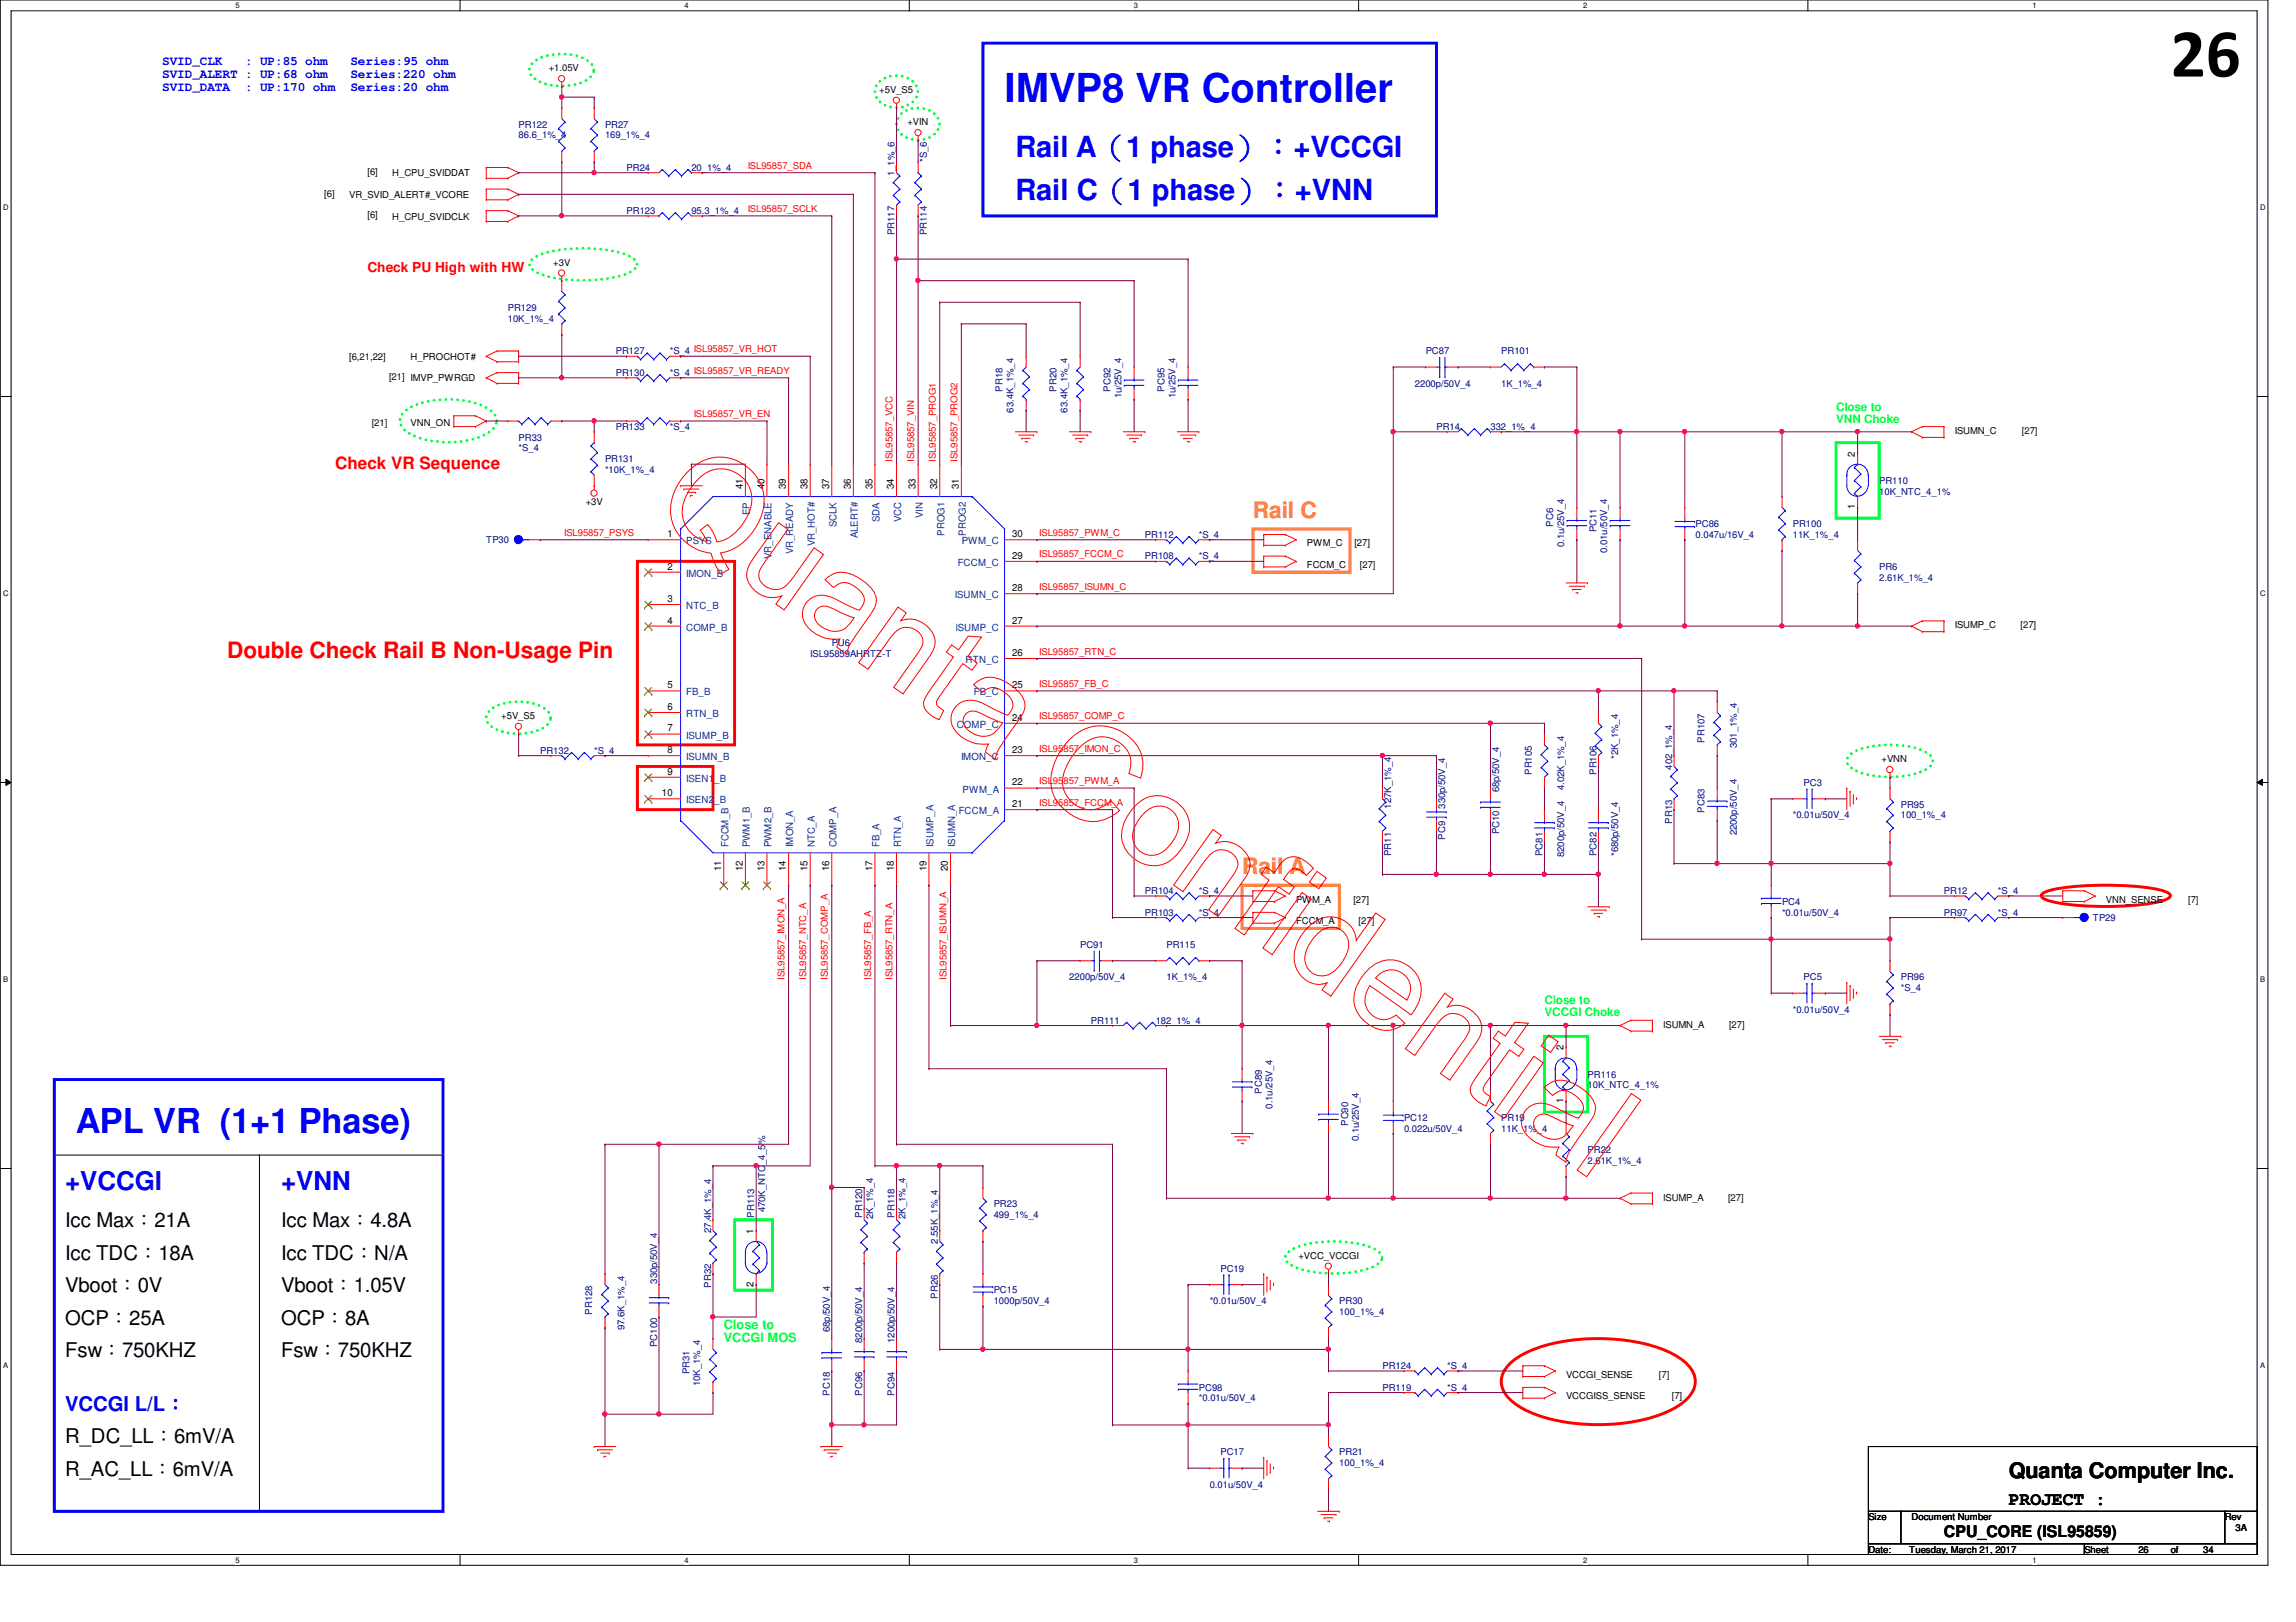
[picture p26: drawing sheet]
<svg xmlns="http://www.w3.org/2000/svg" width="297mm" height="210mm" viewBox="0 0 297 210" stroke-linecap="round" stroke-linejoin="round" font-family="sans-serif">
<defs><g id="words">
<text font-size="8.9" x="280.8" y="9.9">26</text>
<text font-size="5.2" fill="#00f" x="130" y="13.2">IMVP8 VR Controller</text>
<text font-size="4.4" fill="#00f" x="9.8" y="146.6">APL VR (1+1 Phase)</text>
<g font-size="3.8" fill="#00f">
<text x="131.4" y="20.3">Rail A（1 phase）：+VCCGI</text>
<text x="131.4" y="25.9">Rail C（1 phase）：+VNN</text>
</g>
<g font-size="3.3" fill="#00f">
<text x="8.4" y="154">+VCCGI</text>
<text x="36.4" y="154">+VNN</text>
</g>
<g font-size="2.9" fill="#ff8000">
<text x="162.1" y="67">Rail C</text>
<text x="160.7" y="113.1">Rail A</text>
</g>
<text font-size="2.9" fill="#f00" x="29.4" y="85.1">Double Check Rail B Non-Usage Pin</text>
<text font-size="2.8" x="259.9" y="191.2">Quanta Computer Inc.</text>
<g font-size="2.6">
<text x="8.4" y="158.8">Icc Max：21A</text>
<text x="36.4" y="158.8">Icc Max：4.8A</text>
<text x="8.4" y="163">Icc TDC：18A</text>
<text x="8.4" y="167.2">Vboot：0V</text>
<text x="36.4" y="163">Icc TDC：N/A</text>
<text x="36.4" y="167.2">Vboot：1.05V</text>
<text x="8.4" y="171.4">OCP：25A</text>
<text x="36.4" y="171.4">OCP：8A</text>
<text x="8.4" y="175.6">Fsw：750KHZ</text>
<text x="36.4" y="175.6">Fsw：750KHZ</text>
<text x="8.4" y="191">R_AC_LL：6mV/A</text>
<text x="8.4" y="186.8">R_DC_LL：6mV/A</text>
</g>
<text font-size="2.6" fill="#00f" x="8.4" y="182.6">VCCGI L/L：</text>
<text font-size="2.4" x="259.9" y="194.7">PROJECT :</text>
<text font-size="2.2" fill="#f00" x="43.3" y="60.7">Check VR Sequence</text>
<text font-size="2.1" x="251.5" y="198.9">CPU_CORE (ISL95859)</text>
<text font-size="1.8" fill="#f00" x="47.5" y="35.2">Check PU High with HW</text>
<g font-size="1.7" fill="#00f">
<text x="21" y="8.4">SVID_CLK</text>
<text x="21" y="10.1">SVID_ALERT : UP:68 ohm</text>
<text x="21" y="11.7">SVID_DATA</text>
<text x="31.7" y="8.4">: UP:85 ohm</text>
<text x="31.7" y="11.7">: UP:170 ohm</text>
<text x="45.3" y="8.4">Series:95 ohm</text>
<text x="45.3" y="10.1">Series:220 ohm</text>
<text x="45.3" y="11.7">Series:20 ohm</text>
</g>
<g font-size="1.7" fill="#00ff40">
<text x="93.6" y="172">Close to</text>
<text x="93.6" y="173.7">VCCGI MOS</text>
</g>
<g font-size="1.5" fill="#00ff40">
<text x="237.5" y="53.1">Close to</text>
<text x="237.5" y="54.7">VNN Choke</text>
<text x="199.8" y="130">Close to</text>
<text x="199.8" y="131.5">VCCGI Choke</text>
</g>
<g font-size="1.3">
<text x="240" y="59.1" transform="rotate(-90 240 59.1)">2</text>
<text x="96.1" y="63.3" transform="rotate(-90 96.1 63.3)">41</text>
<text x="98.9" y="63.3" transform="rotate(-90 98.9 63.3)">40</text>
<text x="101.7" y="63.3" transform="rotate(-90 101.7 63.3)">39</text>
<text x="104.5" y="63.3" transform="rotate(-90 104.5 63.3)">38</text>
<text x="107.3" y="63.3" transform="rotate(-90 107.3 63.3)">37</text>
<text x="110.1" y="63.3" transform="rotate(-90 110.1 63.3)">36</text>
<text x="112.9" y="63.3" transform="rotate(-90 112.9 63.3)">35</text>
<text x="115.7" y="63.3" transform="rotate(-90 115.7 63.3)">34</text>
<text x="118.4" y="63.3" transform="rotate(-90 118.4 63.3)">33</text>
<text x="121.2" y="63.3" transform="rotate(-90 121.2 63.3)">32</text>
<text x="124" y="63.3" transform="rotate(-90 124 63.3)">31</text>
<text x="240" y="65.9" transform="rotate(-90 240 65.9)">1</text>
<text x="86.4" y="69.5">1</text>
<text x="130.9" y="69.5">30</text>
<text x="86.4" y="73.7">2</text>
<text x="86.4" y="77.9">3</text>
<text x="130.9" y="76.5">28</text>
<text x="130.9" y="72.3">29</text>
<text x="86.4" y="80.7">4</text>
<text x="130.9" y="80.7">27</text>
<text x="86.4" y="89.1">5</text>
<text x="130.9" y="89.1">25</text>
<text x="130.9" y="84.9">26</text>
<text x="86.4" y="91.9">6</text>
<text x="86.4" y="94.7">7</text>
<text x="130.9" y="93.3">24</text>
<text x="86.4" y="97.5">8</text>
<text x="86.4" y="100.2">9</text>
<text x="130.9" y="101.6">22</text>
<text x="130.9" y="97.5">23</text>
<text x="85.6" y="103">10</text>
<text x="130.9" y="104.4">21</text>
<text x="93.3" y="112.7" transform="rotate(-90 93.3 112.7)">11</text>
<text x="96.1" y="112.7" transform="rotate(-90 96.1 112.7)">12</text>
<text x="98.9" y="112.7" transform="rotate(-90 98.9 112.7)">13</text>
<text x="101.7" y="112.7" transform="rotate(-90 101.7 112.7)">14</text>
<text x="104.5" y="112.7" transform="rotate(-90 104.5 112.7)">15</text>
<text x="107.3" y="112.7" transform="rotate(-90 107.3 112.7)">16</text>
<text x="112.9" y="112.7" transform="rotate(-90 112.9 112.7)">17</text>
<text x="115.7" y="112.7" transform="rotate(-90 115.7 112.7)">18</text>
<text x="119.8" y="112.7" transform="rotate(-90 119.8 112.7)">19</text>
<text x="122.6" y="112.7" transform="rotate(-90 122.6 112.7)">20</text>
<text x="202.3" y="135.9" transform="rotate(-90 202.3 135.9)">2</text>
<text x="202.3" y="142.7" transform="rotate(-90 202.3 142.7)">1</text>
<text x="97.5" y="159.7" transform="rotate(-90 97.5 159.7)">1</text>
<text x="97.5" y="166.5" transform="rotate(-90 97.5 166.5)">2</text>
</g>
<g font-size="1.3" fill="#004080">
<text x="88.8" y="70.4">PSYS</text>
<text x="97" y="66.7" transform="rotate(-90 97 66.7)">EP</text>
<text x="102.6" y="71.7" transform="rotate(-90 102.6 71.7)">VR_READY</text>
<text x="105.4" y="70.7" transform="rotate(-90 105.4 70.7)">VR_HOT#</text>
<text x="108.2" y="68.2" transform="rotate(-90 108.2 68.2)">SCLK</text>
<text x="111" y="69.7" transform="rotate(-90 111 69.7)">ALERT#</text>
<text x="113.8" y="67.6" transform="rotate(-90 113.8 67.6)">SDA</text>
<text x="116.6" y="67.6" transform="rotate(-90 116.6 67.6)">VCC</text>
<text x="119.4" y="67.1" transform="rotate(-90 119.4 67.1)">VIN</text>
<text x="122.2" y="69.3" transform="rotate(-90 122.2 69.3)">PROG1</text>
<text x="124.4" y="70.4">PWM_C</text>
<text x="125" y="69.3" transform="rotate(-90 125 69.3)">PROG2</text>
<text x="88.8" y="74.6">IMON_B</text>
<text x="99.8" y="72.3" transform="rotate(-90 99.8 72.3)">VR_ENABLE</text>
<text x="123.5" y="77.4">ISUMN_C</text>
<text x="123.9" y="73.2">FCCM_C</text>
<text x="88.8" y="81.6">COMP_B</text>
<text x="88.8" y="78.8">NTC_B</text>
<text x="123.6" y="81.6">ISUMP_C</text>
<text x="124.9" y="85.8">RTN_C</text>
<text x="88.8" y="90">FB_B</text>
<text x="88.8" y="92.8">RTN_B</text>
<text x="88.8" y="95.6">ISUMP_B</text>
<text x="123.8" y="94.2">COMP_C</text>
<text x="126" y="90">FB_C</text>
<text x="88.8" y="98.4">ISUMN_B</text>
<text x="88.8" y="101.2">ISEN1_B</text>
<text x="124.3" y="98.4">IMON_C</text>
<text x="88.8" y="104">ISEN2_B</text>
<text x="124" y="105.4">FCCM_A</text>
<text x="124.5" y="102.6">PWM_A</text>
<text x="94.2" y="109.6" transform="rotate(-90 94.2 109.6)">FCCM_B</text>
<text x="97" y="109.6" transform="rotate(-90 97 109.6)">PWM1_B</text>
<text x="99.8" y="109.6" transform="rotate(-90 99.8 109.6)">PWM2_B</text>
<text x="102.6" y="109.6" transform="rotate(-90 102.6 109.6)">IMON_A</text>
<text x="105.4" y="109.6" transform="rotate(-90 105.4 109.6)">NTC_A</text>
<text x="108.2" y="109.6" transform="rotate(-90 108.2 109.6)">COMP_A</text>
<text x="113.8" y="109.6" transform="rotate(-90 113.8 109.6)">FB_A</text>
<text x="116.6" y="109.6" transform="rotate(-90 116.6 109.6)">RTN_A</text>
<text x="120.8" y="109.6" transform="rotate(-90 120.8 109.6)">ISUMP_A</text>
<text x="123.6" y="109.6" transform="rotate(-90 123.6 109.6)">ISUMN_A</text>
</g>
<g font-size="1.2">
<text x="71" y="9.2">+1.05V</text>
<text x="113.7" y="12">+5V_S5</text>
<text x="117.4" y="16.2">+VIN</text>
<text x="47.5" y="22.6">[6]</text>
<text x="50.8" y="22.8">H_CPU_SVIDDAT</text>
<text x="41.9" y="25.4">[6]</text>
<text x="45.2" y="25.6">VR_SVID_ALERT#_VCORE</text>
<text x="47.5" y="28.2">[6]</text>
<text x="50.8" y="28.4">H_CPU_SVIDCLK</text>
<text x="71.6" y="34.4">+3V</text>
<text x="45.2" y="46.6">[6,21,22]</text>
<text x="53.1" y="46.6">H_PROCHOT#</text>
<text x="50.3" y="49.2">[21] IMVP_PWRGD</text>
<text x="48.1" y="55.1">[21]</text>
<text x="53.1" y="55.1">VNN_ON</text>
<text x="252.9" y="56.2">ISUMN_C</text>
<text x="261.6" y="56.2">[27]</text>
<text x="75.8" y="65.4">+3V</text>
<text x="169.1" y="70.7">PWM_C</text>
<text x="175.2" y="70.7">[27]</text>
<text x="169.1" y="73.5">FCCM_C</text>
<text x="175.9" y="73.5">[27]</text>
<text x="252.9" y="81.3">ISUMP_C</text>
<text x="261.4" y="81.3">[27]</text>
<text x="64.9" y="93">+5V_S5</text>
<text x="243.4" y="98.6">+VNN</text>
<text x="167.7" y="119.6">FCCM_A</text>
<text x="167.7" y="116.8">PWM_A</text>
<text x="175.1" y="116.8">[27]</text>
<text x="175.8" y="119.6">[27]</text>
<text x="272.5" y="116.8">VNN_SENSE</text>
<text x="283.1" y="116.8">[7]</text>
<text x="215.2" y="133">ISUMN_A</text>
<text x="223.7" y="133">[27]</text>
<text x="215.2" y="155.4">ISUMP_A</text>
<text x="223.6" y="155.4">[27]</text>
<text x="168" y="162.9">+VCC_VCCGI</text>
<text x="202.6" y="178.3">VCCGI_SENSE</text>
<text x="214.6" y="178.3">[7]</text>
<text x="202.6" y="181.1">VCCGISS_SENSE</text>
<text x="216.3" y="181.1">[7]</text>
<text x="241.7" y="196.7">Size</text>
<text x="247.3" y="196.7">Document Number</text>
<text x="287.8" y="196.7">Rev</text>
<text x="241.7" y="200.9">Date:</text>
<text x="247" y="200.9">Tuesday, March 21, 2017</text>
<text x="269.7" y="200.9">Sheet</text>
<text x="276.6" y="200.9">26</text>
<text x="280.8" y="200.9">of</text>
<text x="285" y="200.9">34</text>
<text x="289.2" y="198.1">3A</text>
</g>
<g font-size="1.2" fill="#000080">
<text x="67.1" y="16.5">PR122</text>
<text x="67.1" y="17.9">86.6_1%_4</text>
<text x="78.3" y="16.5">PR27</text>
<text x="78.3" y="17.9">169_1%_4</text>
<text x="81.1" y="22.1">PR24</text>
<text x="89.4" y="22.1">20_1%_4</text>
<text x="115.7" y="22.8" transform="rotate(-90 115.7 22.8)">1_1%_6</text>
<text x="119.9" y="21" transform="rotate(-90 119.9 21)">*S_6</text>
<text x="81.1" y="27.7">PR123</text>
<text x="89.4" y="27.7">95.3_1%_4</text>
<text x="115.7" y="30.4" transform="rotate(-90 115.7 30.4)">PR117</text>
<text x="119.9" y="30.4" transform="rotate(-90 119.9 30.4)">PR114</text>
<text x="65.7" y="40.3">PR129</text>
<text x="65.7" y="41.7">10K_1%_4</text>
<text x="79.7" y="45.8">PR127</text>
<text x="86.7" y="45.8">*S_4 ISL95857_VR_HOT</text>
<text x="184.4" y="45.8">PC87</text>
<text x="194.2" y="45.8">PR101</text>
<text x="79.7" y="48.6">PR130</text>
<text x="86.7" y="48.6">*S_4 ISL95857_VR_READY</text>
<text x="129.7" y="50.7" transform="rotate(-90 129.7 50.7)">PR18</text>
<text x="131.1" y="53.4" transform="rotate(-90 131.1 53.4)">63.4K_1%_4</text>
<text x="136.7" y="50.7" transform="rotate(-90 136.7 50.7)">PR20</text>
<text x="138.1" y="53.4" transform="rotate(-90 138.1 53.4)">63.4K_1%_4</text>
<text x="143.7" y="50.7" transform="rotate(-90 143.7 50.7)">PC92</text>
<text x="145.1" y="51.6" transform="rotate(-90 145.1 51.6)">1u/25V_4</text>
<text x="150.7" y="50.7" transform="rotate(-90 150.7 50.7)">PC95</text>
<text x="152.1" y="51.6" transform="rotate(-90 152.1 51.6)">1u/25V_4</text>
<text x="183" y="50">2200p/50V_4</text>
<text x="194.2" y="50">1K_1%_4</text>
<text x="67.1" y="57">PR33</text>
<text x="67.1" y="58.4">*S_4</text>
<text x="78.3" y="59.8">PR131</text>
<text x="79.7" y="55.6">PR133</text>
<text x="86.7" y="55.6">*S_4</text>
<text x="185.8" y="55.6">PR14</text>
<text x="192.8" y="55.6">332_1%_4</text>
<text x="78.3" y="61.2">*10K_1%_4</text>
<text x="243.1" y="62.6">PR110</text>
<text x="243.1" y="64">10K_NTC_4_1%</text>
<text x="62.9" y="70.3">TP30</text>
<text x="148.1" y="69.6">PR112</text>
<text x="155.1" y="69.6">*S_4</text>
<text x="201" y="68.2" transform="rotate(-90 201 68.2)">PC6</text>
<text x="202.4" y="70.8" transform="rotate(-90 202.4 70.8)">0.1u/25V_4</text>
<text x="206.5" y="68.9" transform="rotate(-90 206.5 68.9)">PC11</text>
<text x="207.9" y="71.5" transform="rotate(-90 207.9 71.5)">0.01u/50V_4</text>
<text x="219.4" y="68.2">PC86</text>
<text x="219.4" y="69.6">0.047u/16V_4</text>
<text x="231.9" y="68.2">PR100</text>
<text x="231.9" y="69.6">11K_1%_4</text>
<text x="148.1" y="72.4">PR108</text>
<text x="155.1" y="72.4">*S_4</text>
<text x="243.1" y="73.8">PR6</text>
<text x="243.1" y="75.2">2.61K_1%_4</text>
<text x="107.6" y="83.6">PU6</text>
<text x="104.8" y="85">ISL95859AHRTZ-T</text>
<text x="69.9" y="97.5">PR132</text>
<text x="76.9" y="97.5">*S_4</text>
<text x="198.2" y="100.3" transform="rotate(-90 198.2 100.3)">PR105</text>
<text x="206.5" y="100.3" transform="rotate(-90 206.5 100.3)">PR106</text>
<text x="209.3" y="98.2" transform="rotate(-90 209.3 98.2)">*2K_1%_4</text>
<text x="216.3" y="99.6" transform="rotate(-90 216.3 99.6)">402_1%_4</text>
<text x="220.5" y="96.1" transform="rotate(-90 220.5 96.1)">PR107</text>
<text x="224.7" y="96.8" transform="rotate(-90 224.7 96.8)">301_1%_4</text>
<text x="233.3" y="101.7">PC3</text>
<text x="180" y="104.6" transform="rotate(-90 180 104.6)">127K_1%_4</text>
<text x="187" y="104.6" transform="rotate(-90 187 104.6)">330p/50V_4</text>
<text x="194" y="108" transform="rotate(-90 194 108)">PC10</text>
<text x="194" y="102.5" transform="rotate(-90 194 102.5)">68p/50V_4</text>
<text x="202.4" y="102.3" transform="rotate(-90 202.4 102.3)">4.02K_1%_4</text>
<text x="216.3" y="106.6" transform="rotate(-90 216.3 106.6)">PR13</text>
<text x="220.5" y="105.2" transform="rotate(-90 220.5 105.2)">PC83</text>
<text x="231.9" y="105.9">*0.01u/50V_4</text>
<text x="245.9" y="104.5">PR95</text>
<text x="245.9" y="105.9">100_1%_4</text>
<text x="180" y="110.8" transform="rotate(-90 180 110.8)">PR11</text>
<text x="187" y="108.7" transform="rotate(-90 187 108.7)">PC9</text>
<text x="199.6" y="110.8" transform="rotate(-90 199.6 110.8)">PC81</text>
<text x="202.4" y="110.9" transform="rotate(-90 202.4 110.9)">8200p/50V_4</text>
<text x="206.5" y="110.8" transform="rotate(-90 206.5 110.8)">PC82</text>
<text x="209.3" y="110.8" transform="rotate(-90 209.3 110.8)">*680p/50V_4</text>
<text x="224.7" y="108.1" transform="rotate(-90 224.7 108.1)">2200p/50V_4</text>
<text x="148.1" y="115.7">PR104</text>
<text x="148.1" y="118.5">PR103</text>
<text x="155.1" y="115.7">*S_4</text>
<text x="155.1" y="118.5">*S_4</text>
<text x="230.5" y="117.1">PC4</text>
<text x="230.5" y="118.5">*0.01u/50V_4</text>
<text x="251.5" y="118.5">PR97</text>
<text x="251.5" y="115.7">PR12</text>
<text x="258.5" y="118.5">*S_4</text>
<text x="258.5" y="115.7">*S_4</text>
<text x="270.8" y="119.2">TP29</text>
<text x="139.7" y="122.7">PC91</text>
<text x="150.9" y="122.7">PR115</text>
<text x="138.3" y="126.9">2200p/50V_4</text>
<text x="150.9" y="126.9">1K_1%_4</text>
<text x="231.9" y="131.1">*0.01u/50V_4</text>
<text x="233.3" y="126.9">PC5</text>
<text x="245.9" y="126.9">PR96</text>
<text x="245.9" y="128.3">*S_4</text>
<text x="141.1" y="132.5">PR111</text>
<text x="149.5" y="132.5">182_1%_4</text>
<text x="163.2" y="141.5" transform="rotate(-90 163.2 141.5)">PC89</text>
<text x="164.6" y="143.5" transform="rotate(-90 164.6 143.5)">0.1u/25V_4</text>
<text x="205.4" y="139.4">PR116</text>
<text x="205.4" y="140.8">10K_NTC_4_1%</text>
<text x="174.4" y="145.7" transform="rotate(-90 174.4 145.7)">PC90</text>
<text x="175.8" y="147.7" transform="rotate(-90 175.8 147.7)">0.1u/25V_4</text>
<text x="181.6" y="145">PC12</text>
<text x="181.6" y="146.4">0.022u/50V_4</text>
<text x="194.2" y="145">PR19</text>
<text x="194.2" y="146.4">11K_1%_4</text>
<text x="205.4" y="149.2">PR22</text>
<text x="205.4" y="150.6">2.61K_1%_4</text>
<text x="92" y="159.6" transform="rotate(-90 92 159.6)">27.4K_1%_4</text>
<text x="97.6" y="157.6" transform="rotate(-90 97.6 157.6)">PR113</text>
<text x="99" y="156.9" transform="rotate(-90 99 156.9)">470K_NTC_4_5%</text>
<text x="111.5" y="157.6" transform="rotate(-90 111.5 157.6)">PR120</text>
<text x="112.9" y="157.7" transform="rotate(-90 112.9 157.7)">2K_1%_4</text>
<text x="115.7" y="157.6" transform="rotate(-90 115.7 157.6)">PR118</text>
<text x="117.1" y="157.7" transform="rotate(-90 117.1 157.7)">2K_1%_4</text>
<text x="121.3" y="161" transform="rotate(-90 121.3 161)">2.55K_1%_4</text>
<text x="128.6" y="156.2">PR23</text>
<text x="128.6" y="157.6">499_1%_4</text>
<text x="85" y="166.1" transform="rotate(-90 85 166.1)">330p/50V_4</text>
<text x="92" y="166.7" transform="rotate(-90 92 166.7)">PR32</text>
<text x="128.6" y="167.4">PC15</text>
<text x="157.9" y="164.6">PC19</text>
<text x="76.6" y="170.1" transform="rotate(-90 76.6 170.1)">PR128</text>
<text x="80.8" y="172.1" transform="rotate(-90 80.8 172.1)">97.6K_1%_4</text>
<text x="107.4" y="172.4" transform="rotate(-90 107.4 172.4)">68p/50V_4</text>
<text x="111.5" y="173.8" transform="rotate(-90 111.5 173.8)">8200p/50V_4</text>
<text x="115.7" y="173.8" transform="rotate(-90 115.7 173.8)">1200p/50V_4</text>
<text x="121.3" y="168.1" transform="rotate(-90 121.3 168.1)">PR26</text>
<text x="128.6" y="168.8">1000p/50V_4</text>
<text x="156.5" y="168.8">*0.01u/50V_4</text>
<text x="173.3" y="168.8">PR30</text>
<text x="173.3" y="170.2">100_1%_4</text>
<text x="85" y="174.3" transform="rotate(-90 85 174.3)">PC100</text>
<text x="89.2" y="177.8" transform="rotate(-90 89.2 177.8)">PR31</text>
<text x="90.6" y="179.4" transform="rotate(-90 90.6 179.4)">10K_1%_4</text>
<text x="155.1" y="180">PC98</text>
<text x="178.9" y="180">PR119</text>
<text x="178.9" y="177.2">PR124</text>
<text x="187.2" y="180">*S_4</text>
<text x="187.2" y="177.2">*S_4</text>
<text x="107.4" y="180.6" transform="rotate(-90 107.4 180.6)">PC18</text>
<text x="111.5" y="180.6" transform="rotate(-90 111.5 180.6)">PC96</text>
<text x="115.7" y="180.6" transform="rotate(-90 115.7 180.6)">PC94</text>
<text x="155.1" y="181.4">*0.01u/50V_4</text>
<text x="157.9" y="188.3">PC17</text>
<text x="173.3" y="188.3">PR21</text>
<text x="173.3" y="189.7">100_1%_4</text>
<text x="156.5" y="192.5">0.01u/50V_4</text>
</g>
<g font-size="1.2" fill="#f00">
<text x="96.7" y="21.8">ISL95857_SDA</text>
<text x="96.7" y="27.4">ISL95857_SCLK</text>
<text x="89.7" y="54">ISL95857_VR_EN</text>
<text x="115.5" y="59.8" transform="rotate(-90 115.5 59.8)">ISL95857_VCC</text>
<text x="118.3" y="59.8" transform="rotate(-90 118.3 59.8)">ISL95857_VIN</text>
<text x="121.1" y="59.8" transform="rotate(-90 121.1 59.8)">ISL95857_PROG1</text>
<text x="123.9" y="59.8" transform="rotate(-90 123.9 59.8)">ISL95857_PROG2</text>
<text x="73" y="69.3">ISL95857_PSYS</text>
<text x="134.4" y="69.3">ISL95857_PWM_C</text>
<text x="134.4" y="72.1">ISL95857_FCCM_C</text>
<text x="134.4" y="76.3">ISL95857_ISUMN_C</text>
<text x="134.4" y="88.9">ISL95857_FB_C</text>
<text x="134.4" y="84.7">ISL95857_RTN_C</text>
<text x="134.4" y="93.1">ISL95857_COMP_C</text>
<text x="134.4" y="97.3">ISL95857_IMON_C</text>
<text x="134.4" y="101.5">ISL95857_PWM_A</text>
<text x="134.4" y="104.3">ISL95857_FCCM_A</text>
<text x="101.5" y="126.8" transform="rotate(-90 101.5 126.8)">ISL95857_IMON_A</text>
<text x="104.3" y="126.8" transform="rotate(-90 104.3 126.8)">ISL95857_NTC_A</text>
<text x="107.1" y="126.8" transform="rotate(-90 107.1 126.8)">ISL95857_COMP_A</text>
<text x="112.7" y="126.8" transform="rotate(-90 112.7 126.8)">ISL95857_FB_A</text>
<text x="115.5" y="126.8" transform="rotate(-90 115.5 126.8)">ISL95857_RTN_A</text>
<text x="122.5" y="126.8" transform="rotate(-90 122.5 126.8)">ISL95857_ISUMN_A</text>
</g>
<g font-size="1">
<text x="30.5" y="1.1">5</text>
<text x="88.6" y="1.1">4</text>
<text x="146.7" y="1.1">3</text>
<text x="204.8" y="1.1">2</text>
<text x="262.9" y="1.1">1</text>
<text x=".4" y="27.2">D</text>
<text x="292.4" y="27.2">D</text>
<text x=".4" y="77.1">C</text>
<text x="292.4" y="77.1">C</text>
<text x=".4" y="127.1">B</text>
<text x="292.4" y="127.1">B</text>
<text x=".4" y="177">A</text>
<text x="292.4" y="177">A</text>
<text x="30.5" y="202.2">5</text>
<text x="88.6" y="202.2">4</text>
<text x="146.7" y="202.2">3</text>
<text x="204.8" y="202.2">2</text>
<text x="262.9" y="202.2">1</text>
</g>
</g></defs>
<path d="M0 0h293.4v202.6h-293.4zM1.4 1.4h290.6v199.8h-290.6z" fill="none" stroke="#000" stroke-width=".13"/>
<g fill="#fff">
<path d="M30.5 .2h.5v1.1h-.5z"/>
<path d="M30.5 201.3h.5v1.1h-.5z"/>
</g>
<path d="M59.5 0v1.4M59.5 201.2v1.4" fill="none" stroke="#000" stroke-width=".13"/>
<g fill="#fff">
<path d="M88.6 .2h.5v1.1h-.5z"/>
<path d="M88.6 201.3h.5v1.1h-.5z"/>
</g>
<path d="M117.6 0v1.4M117.6 201.2v1.4" fill="none" stroke="#000" stroke-width=".13"/>
<g fill="#fff">
<path d="M146.7 .2h.5v1.1h-.5z"/>
<path d="M146.7 201.3h.5v1.1h-.5z"/>
</g>
<path d="M175.8 0v1.4M175.8 201.2v1.4" fill="none" stroke="#000" stroke-width=".13"/>
<g fill="#fff">
<path d="M204.8 .2h.6v1.1h-.6z"/>
<path d="M204.8 201.3h.6v1.1h-.6z"/>
</g>
<path d="M233.9 0v1.4M233.9 201.2v1.4" fill="none" stroke="#000" stroke-width=".13"/>
<g fill="#fff">
<path d="M262.9 .2h.6v1.1h-.6z"/>
<path d="M262.9 201.3h.6v1.1h-.6z"/>
<path d="M.4 26.3h.7v1.1h-.7z"/>
<path d="M292.4 26.3h.7v1.1h-.7z"/>
<path d="M.4 76.2h.7v1.1h-.7z"/>
<path d="M292.4 76.2h.7v1.1h-.7z"/>
</g>
<path d="M0 51.3h1.4M292 51.3h1.4" fill="none" stroke="#000" stroke-width=".13"/>
<g fill="#fff">
<path d="M.4 126.2h.7v1.1h-.7z"/>
<path d="M292.4 126.2h.6v1.1h-.6z"/>
</g>
<path d="M0 101.3h1.4M.8 100.8l.6 .5-.6 .3zM292 101.3l.7-.5v.8zM292 101.3h1.4" fill="none" stroke="#000" stroke-width=".13"/>
<path d="M.8 100.8l.6 .5-.6 .3zM292 101.3l.7-.5v.8z" fill="#000"/>
<g fill="#fff">
<path d="M.4 176.1h.7v1.1h-.7z"/>
<path d="M292.4 176.1h.6v1.1h-.6z"/>
</g>
<path d="M0 151.2h1.4M7 149.5h50.3M33.6 149.5h.1M33.6 149.5v46.1M57.3 149.5h.1M292 151.2h1.4M241.7 187.2h50.3v8.4h-50.3zM241.7 195.6h4.2v4.2h-4.2zM241.7 199.8h28v1.4h-28zM245.9 195.6h41.9v4.2h-41.9zM269.7 199.8h22.3v1.4h-22.3zM287.8 195.6h4.2v4.2h-4.2z" fill="none" stroke="#000" stroke-width=".13"/>
<path d="M68.8 8.3a5.6 5.6 0 0 1 4.7-1.3 4 4 0 0 1 3.2 1.6 1.3 1.3 0 0 1-.6 1.6 7 7 0 0 1-6.9 0 1.28 1.28 0 0 1-.4-1.9zM113.8 10.6a3.3 3.3 0 0 1 4.7 .3 1.74 1.74 0 0 1-.8 2.6 3.3 3.3 0 0 1-4.2-.7 1.67 1.67 0 0 1 .3-2.2zM116.6 14.7a3.3 3.3 0 0 1 4.6 .4 1.74 1.74 0 0 1-.7 2.6 3.3 3.3 0 0 1-4.2-.7 1.67 1.67 0 0 1 .3-2.3zM68.9 33.5a10.5 10.5 0 0 1 5.3-1.3 16.9 16.9 0 0 1 7.3 1l.5 .3 .3 .3 .1 .4a2 2 0 0 1-1.6 1.3 19.6 19.6 0 0 1-10.7 0 1.99 1.99 0 0 1-1.6-1.3l.1-.4zM52.1 53.5a7.3 7.3 0 0 1 4.8-1.8 10.8 10.8 0 0 1 6.5 1.3 1.56 1.56 0 0 1 .9 1.4 1.56 1.56 0 0 1-.9 1.4 11.1 11.1 0 0 1-8.6 1 4.6 4.6 0 0 1-3-1.9l-.1-.5 .1-.5zM63.2 92.1a5.6 5.6 0 0 1 4.7-1.3 4 4 0 0 1 3.3 1.7 1.3 1.3 0 0 1-.7 1.5 7 7 0 0 1-6.9 0 1.28 1.28 0 0 1-.4-1.9zM239.4 97.7a8.5 8.5 0 0 1 5.1-1.3 8.7 8.7 0 0 1 5.1 1.3 .96 .96 0 0 1 0 1.6 8.7 8.7 0 0 1-5.1 1.2 8.5 8.5 0 0 1-5.1-1.2 .97 .97 0 0 1 0-1.6zM166.7 162a8.8 8.8 0 0 1 4.7-1.3 13.8 13.8 0 0 1 6.6 1 1.07 1.07 0 0 1 .7 1.4 3.6 3.6 0 0 1-2.1 1.2 16.3 16.3 0 0 1-8.8-.2 1.87 1.87 0 0 1-1.5-1.4l.1-.3z" fill="none" stroke="#00ff40" stroke-width=".38" stroke-dasharray="0 .8"/>
<path d="M127.2 5.6h58.6v22.3h-58.6zM7 139.7h50.3v55.9h-50.3z" fill="none" stroke="#00f" stroke-width=".38"/>
<path d="M162.1 68.5h12.6v5.5h-12.6zM160.7 114.6h12.6v5.5h-12.6z" fill="none" stroke="#ff8000" stroke-width=".38"/>
<path d="M237.5 57.3h5.6v9.8h-5.6zM199.8 134.1h5.6v9.8h-5.6zM95 157.9h4.9v9.1h-4.9z" fill="none" stroke="#00ff40" stroke-width=".38"/>
<path d="M82.5 72.6h12.5v23.8h-12.5zM82.5 99.2h9.7v5.6h-9.7zM264.2 115.7a9.7 9.7 0 0 1 4.4-1 38.1 38.1 0 0 1 11.3 .6l.8 .4 .1 .2-.1 .2a9.8 9.8 0 0 1-4.4 1 36.2 36.2 0 0 1-11.3-.6l-.8-.4-.1-.2zM195.1 176.8a11.2 11.2 0 0 1 5.8-2.9 26.1 26.1 0 0 1 14.2 .7 7.8 7.8 0 0 1 3.8 2.8 2.76 2.76 0 0 1-.4 3.4 11.3 11.3 0 0 1-5.8 2.9 25.7 25.7 0 0 1-14.3-.7 7.8 7.8 0 0 1-3.8-2.8 2.77 2.77 0 0 1 .5-3.4z" fill="none" stroke="#f00" stroke-width=".38"/>
<g fill="none" stroke="#f00" stroke-width=".13">
<path d="M72.7 11.2h.1M72.7 10.6v.6M116 14h.1M116 13.4v.6M118.8 18.2h.1M118.8 17.6v.6M62.9 27.3h.1M62.9 28.7h.1M62.9 21.7h.1M62.9 23.1h.1M62.9 24.5h.1M62.9 25.9h.1"/>
<path d="M62.9 27.3h2.8M62.9 21.7v1.4M62.9 24.5v1.4M62.9 27.3v1.4M62.9 28.7h2.8M62.9 21.7h2.8M62.9 23.1h2.8M62.9 24.5h2.8M62.9 25.9h2.8M65.7 27.3h.1M65.7 28.7h.1M65.7 21.7h.1"/>
<path d="M65.7 23.1h.1M65.7 24.5h.1M65.7 25.9h.1M65.7 27.3l1.4 .6M65.7 21.7l1.4 .7M65.7 24.5l1.4 .6M67.1 27.9h.1M67.1 22.4h.1M67.1 25.1h.1M67.1 27.9l-1.4 .8M67.1 22.4l-1.4 .7M67.1 25.1l-1.4 .8"/>
<path d="M72.7 36.3h.1M72.7 35.8v.5M58.7 55.2h.1M58.7 53.8h.1M58.7 55.2h2.8M58.7 53.8h2.8M58.7 53.8v1.4M61.5 53.8h.1M61.5 55.2h.1M61.5 53.8l1.4 .7M62.9 46.1h.1M62.9 48.9h.1"/>
<path d="M62.9 54.5h.1M62.9 46.1l1.4 .7M62.9 48.9l1.4 .7M62.9 54.5l-1.4 .7M64.3 45.4h.1M64.3 46.8h.1M64.3 48.2h.1M64.3 49.6h.1M64.3 45.4h2.8M64.3 45.4l-1.4 .7M64.3 46.8h2.8M64.3 48.2h2.8"/>
<path d="M64.3 48.2l-1.4 .7M64.3 49.6h2.8M67.1 46.8h.1M67.1 45.4h.1M67.1 49.6h.1M67.1 48.2h.1M67.1 45.4v1.4M67.1 48.2v1.4M131.4 55.9h2.8M131.8 56.3h1.9M132.2 56.7h.1M132.2 56.7h1.1"/>
<path d="M132.6 57.1h.3M132.8 46.1h.1M132.8 53.1h.1M132.8 46.1v1.4M132.8 51.7v1.4M132.9 57.1h.1M133.7 56.3h.1M134.2 55.9h.1M138.3 55.9h2.8M138.8 56.3h1.9M139.2 56.7h.1M139.2 56.7h1.1"/>
<path d="M139.6 57.1h.3M139.9 57.1h.1M140.7 56.3h.1M141.1 55.9h.1M145.3 55.9h2.8M145.8 56.3h1.9M146.2 56.7h.1M146.2 56.7h1.1M146.6 57.1h.3M146.7 47.5h.1M146.7 51.7h.1M146.7 47.5v1.4"/>
<path d="M146.7 50.3v1.4M146.9 57.1h.1M147.7 56.3h.1M148.1 55.9h.1M152.3 55.9h2.8M152.7 56.3h2M153.2 56.7h.1M153.2 56.7h1.1M153.6 57.1h.2M153.8 57.1h.1M154.7 56.3h.1M155.1 55.9h.1"/>
<path d="M247.3 55.9h.1M247.3 55.9l1.4 .7M248.7 56.6h.1M248.7 55.2h.1M248.7 56.6h2.8M248.7 55.2l-1.4 .7M248.7 55.2h2.8M251.5 55.2h.1M251.5 56.6h.1M251.5 55.2v1.4M76.9 62.9h.1M76.9 62.9v.5"/>
<path d="M88 62.9h.1M88 62.9h2.8M88.5 63.3h.1M88.5 63.3h1.9M88.9 63.7h1.1M89.3 64.1h.1M89.3 64.1h.3M90 63.7h.1M163.5 69.2h.1M163.5 70.6h.1M163.5 72h.1M163.5 73.4h.1"/>
<path d="M163.5 70.6h2.8M163.5 69.2h2.8M163.5 69.2v1.4M163.5 72v1.4M163.5 73.4h2.8M163.5 72h2.8M166.3 70.6h.1M166.3 69.2h.1M166.3 73.4h.1M166.3 72h.1M166.3 69.2l1.4 .6M166.3 72l1.4 .6"/>
<path d="M167.7 69.8h.1M167.7 72.6h.1M167.7 69.8l-1.4 .8M167.7 72.6l-1.4 .8M202.6 75.4h2.8M203 75.9h2M203.5 76.3h.1M203.5 76.3h1.1M203.9 76.7h.2M204.1 76.7h.1M205 75.9h.1M205.4 75.4h.1"/>
<path d="M240.3 69.8h.1M240.3 76.8h.1M240.3 69.8v1.4M240.3 75.4v1.4M67.1 95h.1M67.1 94.4v.6M199.8 95h.1M199.8 95v1.4M206.8 92.2h.1M206.8 99.2h.1M206.8 92.2v1.4M206.8 97.8v1.4"/>
<path d="M247.3 81h.1M247.3 81l1.4 .7M248.7 81.7h.1M248.7 80.3h.1M248.7 81.7h2.8M248.7 80.3l-1.4 .7M248.7 80.3h2.8M251.5 80.3h.1M251.5 81.7h.1M251.5 80.3v1.4M162.1 118.1h.1M162.1 119.5h.1"/>
<path d="M162.1 115.3h.1M162.1 116.7h.1M162.1 116.7h2.8M162.1 115.3h2.8M162.1 119.5h2.8M162.1 118.1h2.8M162.1 115.3v1.4M162.1 118.1v1.4M164.9 119.5h.1M164.9 118.1h.1M164.9 116.7h.1M164.9 115.3h.1"/>
<path d="M164.9 118.1l1.4 .6M164.9 115.3l1.4 .7M166.3 118.7h.1M166.3 116h.1M166.3 118.7l-1.4 .8M166.3 116l-1.4 .7M199.8 102h.1M199.8 100.6v1.4M205.4 117.3h2.8M205.8 117.8h2M206.2 118.2h.1M206.2 118.2h1.1"/>
<path d="M206.7 118.6h.2M206.9 118.6h.1M207.8 117.8h.1M208.2 117.3h.1M222.2 102h.1M222.2 106.2h.1M222.2 102v1.4M222.2 104.8v1.4M238.9 102h.1M238.9 102v2.8M239.3 102.4h.1M239.3 102.4v2"/>
<path d="M239.8 103.9h.1M239.8 102.8v1.1M240.2 103.3h.1M240.2 103.3v.2M244.5 100.6h.1M244.5 102h.1M244.5 109h.1M244.5 100v.6M244.5 102v1.4M244.5 107.6v1.4M266.9 115.3h.1M266.9 116.7h.1"/>
<path d="M266.9 116.7h2.8M266.9 115.3h2.8M266.9 115.3v1.4M269.7 116.7h.1M269.7 115.3h.1M269.7 115.3l1.4 .7M271.1 116h.1M271.1 116l-1.4 .7M160.7 138.3h.1M160.7 138.3v1.4M209.6 132.7h.1M209.6 132.7l1.4 .7"/>
<path d="M211 133.4h.1M211 132h.1M211 133.4h2.8M211 132l-1.4 .7M211 132h2.8M213.8 132h.1M213.8 133.4h.1M213.8 132v1.4M238.9 127.1h.1M238.9 127.1v2.8M239.3 127.6h.1M239.3 127.6v1.9"/>
<path d="M239.8 129.1h.1M239.8 128v1.1M240.2 128.4h.1M240.2 128.4v.3M243.1 134.1h2.8M243.5 134.5h2M244 135h.1M244 135h1.1M244.4 135.4h.2M244.6 135.4h.1M245.5 134.5h.1M245.9 134.1h.1"/>
<path d="M111.8 156.5h.1M111.8 156.5v1.4M116 156.5h.1M116 156.5v1.4M159.3 146.7h2.8M159.7 147.1h2M160.1 147.5h.1M160.1 147.5h1.1M160.6 148h.2M160.7 142.5h.1M160.7 141.1v1.4M160.8 148h.1"/>
<path d="M161.7 147.1h.1M162.1 146.7h.1M180.3 146.7h.1M180.3 142.5h.1M180.3 142.5v1.4M180.3 145.3v1.4M209.6 155.1h.1M209.6 155.1l1.4 .7M211 155.8h.1M211 154.4h.1M211 155.8h2.8M211 154.4l-1.4 .7"/>
<path d="M211 154.4h2.8M213.8 154.4h.1M213.8 155.8h.1M213.8 154.4v1.4M92.2 173.2h.1M92.2 173.2v1.4M92.2 178.8v1.4M111.8 173.2h.1M111.8 177.4h.1M111.8 163.4h.1M111.8 162.1v1.3M111.8 173.2v1.4"/>
<path d="M111.8 176v1.4M116 163.4h.1M116 162.1v1.3M153.7 177.4h.1M153.7 177.4v1.4M163.5 164.8h.1M163.5 164.8v2.8M163.9 165.3h.1M163.9 165.3v1.9M164.3 166.8h.1M164.3 165.7v1.1M164.8 166.1h.1"/>
<path d="M164.8 166.1v.3M171.9 164.8h.1M171.9 164.3v.5M197 179.5h.1M197 176.7h.1M197 178.1h.1M197 179.5h2.8M197 176.7v1.4M197 179.5v1.4M197 178.1h2.8M197 176.7h2.8M199.8 179.5h.1"/>
<path d="M199.8 178.1h.1M199.8 176.7h.1M199.8 179.5l1.4 .7M199.8 176.7l1.4 .7M201.2 177.4h.1M201.2 177.4l-1.4 .7M76.9 187.2h.1M76.9 187.2h2.8M77.3 187.6h.1M77.3 187.6h1.9M77.7 188h1.1M78.1 188.5h.1"/>
<path d="M78.1 188.5h.3M78.8 188h.1M92.2 180.2h.1M106.2 187.2h.1M106.2 187.2h2.8M106.6 187.6h.1M106.6 187.6h2M107.1 188h1.1M107.5 188.5h.1M107.5 188.5h.2M108.2 188h.1M153.7 181.6h.1"/>
<path d="M153.7 180.2v1.4M163.5 188.6h.1M163.5 188.6v2.8M163.9 189h.1M163.9 189v2M164.3 190.5h.1M164.3 189.4v1.1M164.8 189.9h.1M164.8 189.9v.2M170.5 195.6h2.8M170.9 196h1.9M171.3 196.4h.1"/>
<path d="M171.3 196.4h1.1M171.7 196.8h.3M172 196.8h.1M172.8 196h.1M173.3 195.6h.1M181.6 180.2h.1M181.6 180.2h1.4M187.2 180.2h1.4M188.6 180.2h.1M197 180.9h.1M197 180.9h2.8M199.8 180.9h.1"/>
<path d="M201.2 180.2h.1M201.2 180.2l-1.4 .7"/>
<circle cx="72.7" cy="10.2" r=".4"/>
<circle cx="116" cy="13" r=".4"/>
<circle cx="118.8" cy="17.2" r=".4"/>
<circle cx="72.7" cy="35.3" r=".4"/>
<circle cx="76.9" cy="63.8" r=".4"/>
<circle cx="67.1" cy="94" r=".4"/>
<circle cx="244.5" cy="99.6" r=".4"/>
<circle cx="171.8" cy="163.8" r=".4"/>
</g>
<g fill="none" stroke="#00f" stroke-width=".13">
<path d="M132.3 47.9h.1M132.3 49.6h.1M132.3 51.3h.1M132.3 47.9l.9 .9M132.3 49.6l.9 .8M132.3 51.3l.5 .4M132.8 51.7h.1M132.8 47.5l-.5 .4M133.2 48.8h.1M133.2 50.4h.1M133.2 48.8l-.9 .8M133.2 50.4l-.9 .9"/>
<path d="M145.5 49.9h.1M145.5 49.2h.1M145.5 49.9h2.5M145.5 49.2h2.5M146.7 49.2h.1M146.7 49.9h.1M146.7 48.9v.3M146.7 49.9v.4M239.9 72.5h.1M239.9 74.2h.1M239.9 72.5l.8 .9M239.9 74.2l.8 .8"/>
<path d="M240.3 75.4h.1M240.3 71.2l.4 .5M240.7 71.7h.1M240.7 73.4h.1M240.7 75h.1M240.7 71.7l-.8 .8M240.7 73.4l-.8 .8M240.7 75l-.4 .4M199.4 97.7h.1M199.4 99.3h.1M199.4 97.7l.8 .8M199.4 99.3l.8 .9"/>
<path d="M199.8 96.4l.4 .4M200.2 96.8h.1M200.2 98.5h.1M200.2 96.8l-.8 .9M200.2 98.5l-.8 .8M206.4 94.9h.1M206.4 96.5h.1M206.4 94.9l.8 .8M206.4 96.5l.8 .9M206.8 97.8h.1M206.8 93.6l.4 .4M207.2 94h.1"/>
<path d="M207.2 95.7h.1M207.2 97.4h.1M207.2 94l-.8 .9M207.2 95.7l-.8 .8M207.2 97.4l-.4 .4M199.8 100.6h.1M200.2 100.2h.1M200.2 100.2l-.4 .4M220.9 104.4h2.5M220.9 103.7h2.5M222.2 103.7h.1M222.2 104.4h.1"/>
<path d="M222.2 103.4v.3M222.2 104.4v.4M223.4 104.4h.1M223.4 103.7h.1M244.1 104.6h.1M244.1 106.3h.1M244.1 104.6l.8 .9M244.1 106.3l.8 .8M244.5 107.6h.1M244.5 103.4l.4 .4M244.9 103.8h.1M244.9 105.5h.1"/>
<path d="M244.9 107.1h.1M244.9 103.8l-.8 .8M244.9 105.5l-.8 .8M244.9 107.1l-.4 .5M159.4 140h2.6M160.7 140h.1M160.7 139.7v.3M162 140h.1M111.4 159.1h.1M111.4 159.1l.8 .9M111.8 157.9l.4 .4M112.2 158.3h.1"/>
<path d="M112.2 160h.1M112.2 158.3l-.8 .8M112.2 160l-.8 .8M115.6 159.1h.1M115.6 159.1l.8 .9M116 157.9l.4 .4M116.4 158.3h.1M116.4 160h.1M116.4 158.3l-.8 .8M116.4 160l-.8 .8M159.4 140.7h2.6M160.7 140.7h.1"/>
<path d="M160.7 140.7v.4M162 140.7h.1M179 144.3h2.5M179 145h2.5M180.3 145h.1M180.3 144.3h.1M180.3 143.9v.4M180.3 145v.3M181.5 144.3h.1M181.5 145h.1M91.8 175.9h.1M91.8 177.5h.1"/>
<path d="M91.8 175.9l.9 .8M91.8 177.5l.9 .9M92.2 178.8h.1M92.2 174.6l.5 .4M92.7 175h.1M92.7 176.7h.1M92.7 178.4h.1M92.7 175l-.9 .9M92.7 176.7l-.9 .8M92.7 178.4l-.5 .4M110.5 175.6h2.6M110.5 174.9h2.6"/>
<path d="M111.4 160.8h.1M111.4 160.8l.8 .8M111.8 174.9h.1M111.8 175.6h.1M111.8 162.1h.1M111.8 174.6v.3M111.8 175.6v.4M112.2 161.6h.1M112.2 161.6l-.4 .5M113.1 175.6h.1M113.1 174.9h.1M115.6 160.8h.1"/>
<path d="M115.6 160.8l.8 .8M116 162.1h.1M116.4 161.6h.1M116.4 161.6l-.4 .5M152.4 179.8h.1M152.4 179.1h.1M152.4 179.8h2.6M152.4 179.1h2.6M153.7 179.1h.1M153.7 179.8h.1M153.7 178.8v.3M153.7 179.8v.4"/>
<path d="M184.3 179.8h.1M184.3 179.8l.9 .8M184.3 179.8l-.8 .8M186 179.8h.1M186 179.8l.8 .8M186 179.8l-.8 .8M183 180.2h.1M183 180.2l.5 .4M183.5 180.6h.1M185.2 180.6h.1M186.8 180.6h.1M187.2 180.2l-.4 .4"/>
</g>
<circle cx="67.1" cy="69.8" r=".54" fill="#00f"/>
<g fill="none" stroke="#00f" stroke-width=".13">
<path d="M76.5 16.6h.1M76.5 18.3h.1M76.5 16.6l.8 .9M76.5 18.3l.8 .8M76.9 19.6h.1M76.9 15.4l.4 .4M77.3 15.8h.1M77.3 17.5h.1M77.3 19.1h.1M77.3 15.8l-.8 .8M77.3 17.5l-.8 .8M77.3 19.1l-.4 .5"/>
<path d="M72.3 39h.1M72.3 39l.8 .8M72.7 37.7l.4 .4M73.1 38.1h.1M73.1 39.8h.1M73.1 38.1l-.8 .9M73.1 39.8l-.8 .8M118.4 25.3h.1M118.4 23.6h.1M118.4 25.3l.8 .8M118.4 23.6l.8 .9M118.8 22.4h.1"/>
<path d="M118.8 22.4l.4 .4M119.2 26.1h.1M119.2 24.5h.1M119.2 22.8h.1M119.2 26.1l-.4 .4M119.2 24.5l-.8 .8M119.2 22.8l-.8 .8M67.1 54.5h.1M67.1 54.5l.4 .4M67.5 54.9h.1M68.4 54.1h.1M68.4 54.1l.8 .8"/>
<path d="M68.4 54.1l-.9 .8M69.2 54.9h.1M70 54.1h.1M70 54.1l.9 .8M70 54.1l-.8 .8M70.9 54.9h.1M71.3 54.5l-.4 .4M72.3 40.6h.1M72.3 40.6l.8 .9M72.7 41.9h.1M73.1 41.5h.1M73.1 41.5l-.4 .4"/>
<path d="M82.5 46.1h.1M82.5 46.1l.4 .4M82.9 46.5h.1M83.7 45.7h.1M83.7 45.7l.9 .8M83.7 45.7l-.8 .8M84.6 46.5h.1M85.4 45.7h.1M85.4 45.7l.8 .8M85.4 45.7l-.8 .8M86.2 46.5h.1M86.7 46.1l-.5 .4"/>
<path d="M139.3 47.9h.1M139.3 49.6h.1M139.3 51.3h.1M139.3 47.9l.9 .9M139.3 49.6l.9 .8M139.3 51.3l.4 .4M139.7 51.7h.1M139.7 47.5l-.4 .4M140.2 48.8h.1M140.2 50.4h.1M140.2 48.8l-.9 .8M140.2 50.4l-.9 .9"/>
<path d="M152.4 49.9h.1M152.4 49.2h.1M152.4 49.9h2.6M152.4 49.2h2.6M153.7 49.2h.1M153.7 49.9h.1M153.7 48.9v.3M153.7 49.9v.4M185.8 47.5h.5M186.3 48.8h.1M186.3 47.5h.1M186.3 46.2v2.6"/>
<path d="M186.9 47.5h.1M186.9 48.8h.1M186.9 47.5h.3M186.9 46.2v2.6M189.1 55.5h.1M189.1 55.5l-.5 .4M189.1 55.5l.8 .8M189.9 56.3h.1M190.8 55.5h.1M190.8 55.5l-.9 .8M190.8 55.5l.8 .8M191.6 56.3h.1"/>
<path d="M192.4 55.5h.1M192.4 55.5l-.8 .8M192.4 55.5l.4 .4M192.8 55.9h.1M194.6 47.1h.1M194.6 47.1l-.4 .4M194.6 47.1l.9 .8M195.5 47.9h.1M196.3 47.1h.1M196.3 47.1l-.8 .8M196.3 47.1l.8 .8M197.1 47.9h.1"/>
<path d="M198 47.1h.1M198 47.1l-.9 .8M198 47.1l.4 .4M198.4 47.5h.1M67.6 69.8h.1M67.6 69.8h.9M88 68.5h.1M88 68.5v37.7M125.8 64.3h.1M125.8 64.3l4.2 4.2M125.8 64.3h-33.6l-4.2 4.2M130 68.5h.1"/>
<path d="M130 68.5v37.7M150.9 69.8h.1M150.9 72.6h.1M150.9 69.8l.4 .5M150.9 72.6l.4 .5M151.3 70.3h.1M151.3 73.1h.1M152.2 69.4h.1M152.2 72.2h.1M152.2 69.4l.8 .9M152.2 69.4l-.9 .9M152.2 72.2l.8 .9"/>
<path d="M152.2 72.2l-.9 .9M153 70.3h.1M153 73.1h.1M153.8 69.4h.1M153.8 72.2h.1M153.8 69.4l.9 .9M153.8 69.4l-.8 .9M153.8 72.2l.9 .9M153.8 72.2l-.8 .9M154.7 70.3h.1M154.7 73.1h.1M155.1 69.8l-.4 .5"/>
<path d="M155.1 72.6l-.4 .5M202.7 68h.1M202.7 67.4h.1M202.7 68h2.6M202.7 67.4h2.6M204 67.4h.1M204 68h.1M204 67.1v.3M204 68v.5M208.3 68h.1M208.3 67.4h.1M208.3 68h2.6"/>
<path d="M208.3 67.4h2.6M209.6 67.4h.1M209.6 68h.1M209.6 67.1v.3M209.6 68v.5M238.9 61.5v1.4a1.38 1.38 0 0 0 1.4 1.3 1.38 1.38 0 0 0 1.4-1.3M238.9 61.5h.1M239.9 63.8h.1M239.9 62.2h.1M239.9 60.5h.1M239.9 63.8l.4 .5M239.9 62.2l.8 .8"/>
<path d="M239.9 60.5l.8 .8M240.3 60.1h.1M240.3 60.1a1.34 1.34 0 0 0-1.4 1.4M240.3 60.1a1.36 1.36 0 0 1 1.4 1.4M240.3 60.1l-.4 .4M240.7 63h.1M240.7 61.3h.1M240.7 63l-.8 .8M240.7 61.3l-.8 .9M241.7 61.5h.1M241.7 61.5v1.4M72.7 97.8h.1"/>
<path d="M72.7 97.8l.4 .4M73.1 98.2h.1M74 97.4h.1M74 97.4l.8 .8M74 97.4l-.9 .8M74.8 98.2h.1M75.6 97.4h.1M75.6 97.4l.9 .8M75.6 97.4l-.8 .8M76.5 98.2h.1M76.9 97.8l-.4 .4M216.6 99.2l.4 .4"/>
<path d="M217 99.6h.1M217 99.6l-.8 .9M221.7 93.5h.1M221.7 95.1h.1M221.7 93.5l.9 .8M221.7 95.1l.9 .9M222.2 96.4h.1M222.2 92.2l.4 .4M222.6 92.6h.1M222.6 94.3h.1M222.6 96h.1M222.6 92.6l-.9 .9"/>
<path d="M222.6 94.3l-.9 .8M222.6 96l-.4 .4M88 106.2h.1M88 106.2l4.2 4.2h33.6M125.8 110.4h.1M130 106.2h.1M130 106.2l-4.2 4.2M150.9 116h.1M150.9 116l.4 .4M151.3 116.4h.1M152.2 115.5h.1M152.2 115.5l.8 .9"/>
<path d="M152.2 115.5l-.9 .9M153 116.4h.1M153.8 115.5h.1M153.8 115.5l.9 .9M153.8 115.5l-.8 .9M154.7 116.4h.1M155.1 116l-.4 .4M184.6 105.7h2.5M184.6 105.1h2.5M185.8 105.1h.1M185.8 105.7h.1M185.8 104.8v.3"/>
<path d="M185.8 105.7v.5M187.1 105.7h.1M187.1 105.1h.1M191.6 103.8h.1M191.6 104.5h.1M191.6 103.8h2.5M191.6 104.5h2.5M192.8 104.5h.1M192.8 103.8h.1M192.8 103.4v.4M192.8 104.5v.3M198.5 107.1h2.6"/>
<path d="M198.5 106.5h2.6M199.8 106.5h.1M199.8 107.1h.1M199.8 106.2v.3M199.8 107.1v.5M201.1 107.1h.1M201.1 106.5h.1M205.5 107.1h2.6M205.5 106.5h2.6M206.8 106.5h.1M206.8 107.1h.1M206.8 106.2v.3"/>
<path d="M206.8 107.1v.5M208.1 107.1h.1M208.1 106.5h.1M216.2 100.5h.1M216.2 102.1h.1M216.2 100.5l.8 .8M216.2 102.1l.8 .9M216.6 103.4h.1M217 101.3h.1M217 103h.1M217 101.3l-.8 .8M217 103l-.4 .4"/>
<path d="M227.9 116.9h.1M227.9 116.2h.1M227.9 116.9h2.5M227.9 116.2h2.5M229.1 116.2h.1M229.1 116.9h.1M229.1 116v.2M229.1 116.9v.4M233.3 103.4h.5M233.8 102.1h.1M233.8 103.4h.1M233.8 102.1v2.5"/>
<path d="M234.4 103.4h.1M234.4 102.1h.1M234.4 102.1v2.5M234.4 103.4h.3M254.3 118.7h.1M254.3 116h.1M254.3 118.7l.4 .5M254.3 116l.4 .4M254.7 119.2h.1M254.7 116.4h.1M255.6 118.3h.1M255.6 115.5h.1"/>
<path d="M255.6 118.3l.8 .9M255.6 118.3l-.9 .9M255.6 115.5l.8 .9M255.6 115.5l-.9 .9M256.4 119.2h.1M256.4 116.4h.1M257.2 118.3h.1M257.2 115.5h.1M257.2 118.3l.9 .9M257.2 118.3l-.8 .9M257.2 115.5l.9 .9M257.2 115.5l-.8 .9"/>
<path d="M258.1 119.2h.1M258.1 116.4h.1M258.5 118.7l-.4 .5M258.5 116l-.4 .4M141.1 124.3h.5M141.6 125.6h.1M141.6 124.3h.1M141.6 123.1v2.5M142.2 124.3h.1M142.2 125.6h.1M142.2 124.3h.3M142.2 123.1v2.5"/>
<path d="M145.8 132.3h.1M145.8 132.3l-.5 .4M145.8 132.3l.8 .8M146.6 133.1h.1M147.4 132.3h.1M147.4 132.3l-.8 .8M147.4 132.3l.8 .8M148.2 133.1h.1M149.1 132.3h.1M149.1 132.3l-.9 .8M149.1 132.3l.4 .4M149.5 132.7h.1"/>
<path d="M151.3 123.9h.1M151.3 123.9l-.4 .4M151.3 123.9l.9 .9M152.2 124.8h.1M153 123.9h.1M153 123.9l-.8 .9M153 123.9l.8 .9M153.8 124.8h.1M154.7 123.9h.1M154.7 123.9l-.9 .9M154.7 123.9l.4 .4M155.1 124.3h.1"/>
<path d="M201.2 138.3v1.4a1.38 1.38 0 0 0 1.4 1.4 1.38 1.38 0 0 0 1.4-1.4M201.2 138.3h.1M202.2 139h.1M202.2 137.3h.1M202.2 139l.8 .8M202.2 137.3l.8 .9M202.6 136.9h.1M202.6 136.9a1.34 1.34 0 0 0-1.4 1.4M202.6 136.9a1.36 1.36 0 0 1 1.4 1.4M202.6 136.9l-.4 .4M203 139.8h.1M203 138.2h.1"/>
<path d="M203 139.8l-.8 .9M203 138.2l-.8 .8M204 138.3h.1M204 138.3v1.4M233.3 128.5h.5M233.8 127.3h.1M233.8 128.5h.1M233.8 127.3v2.5M234.4 128.5h.1M234.4 127.3h.1M234.4 128.5h.3M234.4 127.3v2.5"/>
<path d="M244.1 127h.1M244.1 128.7h.1M244.1 127l.8 .8M244.1 128.7l.8 .8M244.5 129.9h.1M244.5 125.7l.4 .5M244.9 126.2h.1M244.9 127.8h.1M244.9 129.5h.1M244.9 129.5l-.4 .4M244.9 126.2l-.8 .8M244.9 127.8l-.8 .9"/>
<path d="M92.2 159.3l.5 .4M92.7 159.7h.1M92.7 159.7l-.9 .8M170.6 144.9h.1M170.6 144.2h.1M170.6 144.9h2.5M170.6 144.2h2.5M171.9 144.2h.1M171.9 144.9h.1M171.9 143.9v.3M171.9 144.9v.4M192.4 143.8h.1"/>
<path d="M192.4 145.4h.1M192.4 143.8l.8 .8M192.4 145.4l.8 .9M192.8 146.7h.1M192.8 142.5l.4 .4M193.2 142.9h.1M193.2 144.6h.1M193.2 146.3h.1M193.2 142.9l-.8 .9M193.2 144.6l-.8 .8M193.2 146.3l-.4 .4M202.2 148h.1"/>
<path d="M202.2 149.6h.1M202.2 140.7h.1M202.2 148l.8 .8M202.2 149.6l.8 .9M202.2 140.7l.4 .4M202.6 150.9h.1M202.6 146.7l.4 .4M203 147.1h.1M203 148.8h.1M203 150.5h.1M203 147.1l-.8 .9M203 148.8l-.8 .8"/>
<path d="M203 150.5l-.4 .4M84 168.6h2.5M84 167.9h2.5M85.3 167.9h.1M85.3 168.6h.1M85.3 167.6v.3M85.3 168.6v.4M86.5 168.6h.1M86.5 167.9h.1M91.8 160.5h.1M91.8 162.2h.1M91.8 160.5l.9 .9"/>
<path d="M91.8 162.2l.9 .8M92.2 163.4h.1M92.7 161.4h.1M92.7 163h.1M92.7 161.4l-.9 .8M92.7 163l-.5 .4M96.4 163.4a1.38 1.38 0 0 0 1.4 1.4 1.38 1.38 0 0 0 1.4-1.4M96.4 163.4h.1M97.4 161.9h.1M97.4 163.6h.1M97.4 161.9l.9 .9M97.4 163.6l.9 .8"/>
<path d="M97.8 164.8h.1M97.8 160.7a1.36 1.36 0 0 1 1.4 1.4M97.8 160.7a1.34 1.34 0 0 0-1.4 1.4v1.3M97.8 160.7l.5 .4M98.3 161.1h.1M98.3 162.8h.1M98.3 164.4h.1M98.3 161.1l-.9 .8M98.3 162.8l-.9 .8M98.3 164.4l-.5 .4M99.2 163.4h.1M99.2 162.1v1.3"/>
<path d="M121.2 161.9h.1M121.2 163.6h.1M121.2 161.9l.8 .9M121.2 163.6l.8 .8M121.6 164.8h.1M121.6 160.7l.4 .4M122 161.1h.1M122 162.8h.1M122 164.4h.1M122 161.1l-.8 .8M122 162.8l-.8 .8M122 164.4l-.4 .4"/>
<path d="M125.9 167.2h2.5M125.9 166.5h2.5M127.2 166.5h.1M127.2 167.2h.1M127.2 166.2v.3M127.2 167.2v.4M128.4 167.2h.1M128.4 166.5h.1M171.4 168.9h.1M171.4 170.6h.1M171.4 168.9l.9 .9M171.4 170.6l.9 .8"/>
<path d="M171.9 171.8h.1M171.9 167.6l.4 .5M172.3 168.1h.1M172.3 169.8h.1M172.3 171.4h.1M172.3 168.1l-.9 .8M172.3 169.8l-.9 .8M172.3 171.4l-.4 .4M183 177.4h.1M183 177.4l.5 .4M183.5 177.8h.1M184.3 177h.1"/>
<path d="M184.3 177l.9 .8M184.3 177l-.8 .8M185.2 177.8h.1M186 177h.1M186 177l.8 .8M186 177l-.8 .8M186.8 177.8h.1M187.2 177.4l-.4 .4M157.9 190h.4M158.3 188.7h.1M158.3 190h.1M158.3 188.7v2.6"/>
<path d="M159 190h.1M159 188.7h.1M159 190h.3M159 188.7v2.6M171.4 188.5h.1M171.4 190.1h.1M171.4 188.5l.9 .8M171.4 190.1l.9 .9M171.9 191.4h.1M171.9 187.2l.4 .4M172.3 187.6h.1M172.3 189.3h.1"/>
<path d="M172.3 191h.1M172.3 187.6l-.9 .9M172.3 189.3l-.9 .8M172.3 191l-.4 .4"/>
<circle cx="67.1" cy="69.8" r=".54"/>
</g>
<g fill="none" stroke="#f00" stroke-width=".13">
<path d="M76.9 14h.1M76.9 14v1.4M76.9 19.6v1.4M72.7 36.3h.1M72.7 36.3v1.4M76.9 21h.1M118.8 27.9h.1M118.8 21h.1M118.8 21v1.4M118.8 26.5v1.4M65.7 54.5h.1M65.7 54.5h1.4"/>
<path d="M71.3 54.5h1.4M72.7 54.5h.1M72.7 43.3h.1M72.7 41.9v1.4M81.1 46.1h.1M81.1 46.1h1.4M86.7 46.1h1.3M88 46.1h.1M139.7 46.1h.1M139.7 53.1h.1M139.7 46.1v1.4M139.7 51.7v1.4"/>
<path d="M153.7 47.5h.1M153.7 51.7h.1M153.7 47.5v1.4M153.7 50.3v1.4M184.4 47.5h.1M184.4 47.5h1.4M187.2 55.9h.1M187.2 47.5h1.4M187.2 55.9h1.4M188.6 47.5h.1M192.8 47.5h.1M192.8 47.5h1.4"/>
<path d="M192.8 55.9h1.4M194.2 55.9h.1M198.4 47.5h1.4M199.8 47.5h.1M240.3 58.7h.1M240.3 58.7v1.4M68.5 69.8h1.4M69.9 69.8h.1M83.9 74h.1M83.9 78.2h.1M83.9 69.8h.1M83.9 69.8h4.1"/>
<path d="M83.9 74h4.1M83.9 78.2h4.1M96.4 60.1h.1M96.4 60.1v4.2M99.2 60.1h.1M99.2 60.1v4.2M102 60.1h.1M102 60.1v4.2M104.8 60.1h.1M104.8 60.1v4.2M107.6 60.1h.1M107.6 60.1v4.2"/>
<path d="M110.4 60.1h.1M110.4 60.1v4.2M113.2 60.1h.1M113.2 60.1v4.2M116 60.1h.1M116 60.1v4.2M118.8 60.1h.1M118.8 60.1v4.2M121.6 60.1h.1M121.6 60.1v4.2M124.4 60.1h.1M124.4 60.1v4.2"/>
<path d="M130 69.8h4.2M130 76.8h4.2M130 72.6h4.2M134.2 76.8h.1M134.2 72.6h.1M134.2 69.8h.1M149.5 69.8h.1M149.5 72.6h.1M149.5 69.8h1.4M149.5 72.6h1.4M155.1 69.8h1.4M155.1 72.6h1.4"/>
<path d="M156.5 69.8h.1M156.5 72.6h.1M204 65.7h.1M204 69.8h.1M204 65.7v1.4M204 68.5v1.3M209.6 65.7h.1M209.6 69.8h.1M209.6 65.7v1.4M209.6 68.5v1.3M240.3 65.7h.1M240.3 64.3v1.4"/>
<path d="M71.3 97.8h.1M71.3 97.8h1.4M76.9 97.8h1.4M78.3 97.8h.1M83.9 81h.1M83.9 89.4h.1M83.9 97.8h.1M83.9 92.2h.1M83.9 95h.1M83.9 97.8h4.1M83.9 81h4.1M83.9 89.4h4.1"/>
<path d="M83.9 92.2h4.1M83.9 95h4.1M130 97.8h4.2M130 81h4.2M130 89.4h4.2M130 85.2h4.2M130 93.6h4.2M134.2 89.4h.1M134.2 97.8h.1M134.2 85.2h.1M134.2 81h.1M134.2 93.6h.1"/>
<path d="M216.6 97.8h.1M216.6 97.8v1.4M222.2 90.8h.1M222.2 97.8h.1M222.2 90.8v1.4M222.2 96.4v1.4M83.9 103.4h.1M83.9 100.6h.1M83.9 103.4h4.1M83.9 100.6h4.1M93.6 114.6h.1M93.6 110.4v4.2"/>
<path d="M96.4 114.6h.1M96.4 110.4v4.2M99.2 114.6h.1M99.2 110.4v4.2M102 114.6h.1M102 110.4v4.2M104.8 114.6h.1M104.8 110.4v4.2M107.6 114.6h.1M107.6 110.4v4.2M113.2 114.6h.1M113.2 110.4v4.2"/>
<path d="M116 114.6h.1M116 110.4v4.2M120.2 114.6h.1M120.2 110.4v4.2M123 114.6h.1M123 110.4v4.2M130 102h4.2M130 104.8h4.2M134.2 102h.1M134.2 104.8h.1M149.5 116h.1M149.5 116h1.4"/>
<path d="M155.1 116h1.4M156.5 116h.1M185.8 103.4h.1M185.8 107.6h.1M185.8 103.4v1.4M185.8 106.2v1.4M192.8 106.2h.1M192.8 102h.1M192.8 102v1.4M192.8 104.8v1.4M199.8 104.8h.1M199.8 109h.1"/>
<path d="M199.8 104.8v1.4M199.8 107.6v1.4M206.8 104.8h.1M206.8 109h.1M206.8 104.8v1.4M206.8 107.6v1.4M216.6 104.8h.1M216.6 103.4v1.4M229.1 114.6h.1M229.1 118.7h.1M229.1 114.6v1.4M229.1 117.3v1.4"/>
<path d="M231.9 103.4h.1M231.9 103.4h1.4M234.7 103.4h1.4M236.1 103.4h.1M252.9 118.7h.1M252.9 116h.1M252.9 118.7h1.4M252.9 116h1.4M258.5 118.7h1.4M258.5 116h1.4M259.9 118.7h.1M259.9 116h.1"/>
<path d="M139.7 124.3h.1M139.7 124.3h1.4M142.5 124.3h1.4M143.9 132.7h.1M143.9 124.3h.1M143.9 132.7h1.4M149.5 124.3h.1M149.5 132.7h1.4M149.5 124.3h1.4M150.9 132.7h.1M155.1 124.3h1.4M156.5 124.3h.1"/>
<path d="M202.6 135.5h.1M202.6 135.5v1.4M231.9 128.5h.1M231.9 128.5h1.4M234.7 128.5h1.4M236.1 128.5h.1M244.5 124.3h.1M244.5 131.3h.1M244.5 124.3v1.4M244.5 129.9v1.4M92.2 157.9h.1M92.2 157.9v1.4"/>
<path d="M97.8 159.3h.1M97.8 159.3v1.4M121.6 159.3h.1M121.6 159.3v1.4M171.9 142.5h.1M171.9 146.7h.1M171.9 142.5v1.4M171.9 145.3v1.4M192.8 141.1h.1M192.8 148.1h.1M192.8 141.1v1.4M192.8 146.7v1.4"/>
<path d="M202.6 145.3h.1M202.6 152.3h.1M202.6 142.5h.1M202.6 141.1v1.4M202.6 145.3v1.4M202.6 150.9v1.4M85.3 166.2h.1M85.3 170.4h.1M85.3 166.2v1.4M85.3 169v1.4M92.2 164.8h.1M92.2 163.4v1.4"/>
<path d="M97.8 166.2h.1M97.8 164.8v1.4M121.6 166.2h.1M121.6 164.8v1.4M127.2 164.8h.1M127.2 169h.1M127.2 164.8v1.4M127.2 167.6v1.4M171.9 166.2h.1M171.9 173.2h.1M171.9 166.2v1.4M171.9 171.8v1.4"/>
<path d="M181.6 177.4h.1M181.6 177.4h1.4M187.2 177.4h1.4M188.6 177.4h.1M156.5 190h.1M156.5 190h1.4M159.3 190h1.4M160.7 190h.1M171.9 185.8h.1M171.9 192.8h.1M171.9 185.8v1.4M171.9 191.4v1.4"/>
</g>
<g fill="none" stroke="#804000" stroke-width=".13">
<path d="M83.4 74.5h.1M83.4 78.7h.1M83.4 73.6l.9 .9M83.4 77.8l.9 .9M84.3 73.6l-.9 .9M84.3 77.8l-.9 .9M84.3 74.5h.1M84.3 78.7h.1M83.4 81.5h.1M83.4 89.9h.1M83.4 92.7h.1M83.4 95.5h.1"/>
<path d="M83.4 80.6l.9 .9M83.4 89l.9 .9M83.4 91.8l.9 .9M83.4 94.6l.9 .9M84.3 80.6l-.9 .9M84.3 89l-.9 .9M84.3 91.8l-.9 .9M84.3 94.6l-.9 .9M84.3 81.5h.1M84.3 89.9h.1M84.3 92.7h.1M84.3 95.5h.1"/>
<path d="M83.4 103.8h.1M83.4 101h.1M83.4 103l.9 .8M83.4 100.2l.9 .8M84.3 103l-.9 .8M84.3 100.2l-.9 .8M84.3 103.8h.1M84.3 101h.1M93.2 115h.1M93.2 114.1l.9 .9M94.1 114.1l-.9 .9M94.1 115h.1"/>
<path d="M96 115h.1M96 114.1l.9 .9M96.9 114.1l-.9 .9M96.9 115h.1M98.8 115h.1M98.8 114.1l.9 .9M99.6 114.1l-.8 .9M99.7 115h.1"/>
</g>
<circle cx="269.6" cy="118.7" r=".54" fill="#00f"/>
<g fill="none" stroke="#00f" stroke-width=".13">
<path d="M72.3 16.6h.1M72.3 18.3h.1M72.3 16.6l.8 .9M72.3 18.3l.8 .8M72.7 19.6h.1M72.7 15.4l.4 .4M73.1 15.8h.1M73.1 17.5h.1M73.1 19.1h.1M73.1 15.8l-.8 .8M73.1 17.5l-.8 .8M73.1 19.1l-.4 .5"/>
<path d="M85.3 27.9h.1M85.7 21.9h.1M85.7 27.5h.1M85.7 21.9l-.4 .5M85.7 21.9l.8 .9M85.7 27.5l.8 .9M85.7 27.5l-.4 .4M86.5 22.8h.1M86.5 28.4h.1M87.4 21.9h.1M87.4 27.5h.1M87.4 21.9l-.9 .9"/>
<path d="M87.4 21.9l.8 .9M87.4 27.5l.8 .9M87.4 27.5l-.9 .9M88.2 22.8h.1M88.2 28.4h.1M89 21.9h.1M89 27.5h.1M89 21.9l-.8 .9M89 21.9l.4 .5M89 27.5l.4 .4M89 27.5l-.8 .9M89.4 22.4h.1"/>
<path d="M115.6 23.6h.1M115.6 25.3h.1M115.6 23.6l.8 .9M115.6 25.3l.8 .8M116 26.5h.1M116 22.4l.4 .4M116.4 22.8h.1M116.4 24.5h.1M116.4 26.1h.1M116.4 22.8l-.8 .8M116.4 24.5l-.8 .8M116.4 26.1l-.4 .4"/>
<path d="M76.5 59.4h.1M76.5 57.7h.1M76.5 59.4l.8 .8M76.5 57.7l.8 .8M76.9 57.3h.1M76.9 57.3l-.4 .4M77.3 58.5h.1M77.3 58.5l-.8 .9M82.5 54.5h.1M82.5 48.9h.1M82.5 54.5l.4 .4M82.5 48.9l.4 .4"/>
<path d="M82.9 54.9h.1M82.9 49.3h.1M83.7 54.1h.1M83.7 48.5h.1M83.7 54.1l.9 .8M83.7 54.1l-.8 .8M83.7 48.5l.9 .8M83.7 48.5l-.8 .8M84.6 54.9h.1M84.6 49.3h.1M85.4 54.1h.1M85.4 48.5h.1"/>
<path d="M85.4 54.1l.8 .8M85.4 54.1l-.8 .8M85.4 48.5l.8 .8M85.4 48.5l-.8 .8M86.2 54.9h.1M86.2 49.3h.1M86.7 54.5l-.5 .4M86.7 48.9l-.5 .4M76.5 61h.1M76.5 61l.4 .5M77.3 60.2h.1M77.3 60.2l-.8 .8"/>
<path d="M216.7 67.5h2.5M216.7 68.2h2.5M218 68.2h.1M218 67.5h.1M218 67.1v.4M218 68.2v.3M219.2 67.5h.1M219.2 68.2h.1M230.1 66.9h.1M230.1 68.6h.1M230.1 66.9l.9 .9M230.1 68.6l.9 .8"/>
<path d="M230.5 69.8h.1M230.5 65.7l.5 .4M231 66.1h.1M231 67.8h.1M231 69.4h.1M231 66.1l-.9 .8M231 67.8l-.9 .8M231 69.4l-.5 .4M150.9 118.7h.1M150.9 118.7l.4 .5M151.3 119.2h.1M152.2 118.3h.1"/>
<path d="M152.2 118.3l.8 .9M152.2 118.3l-.9 .9M153 119.2h.1M153.8 118.3h.1M153.8 118.3l.9 .9M153.8 118.3l-.8 .9M154.7 119.2h.1M155.1 118.7l-.4 .5M178.4 104.6h.1M178.4 106.3h.1M178.4 104.6l.9 .9M178.4 106.3l.9 .8"/>
<path d="M178.9 107.6h.1M178.9 103.4l.4 .4M179.3 103.8h.1M179.3 105.5h.1M179.3 107.1h.1M179.3 103.8l-.9 .8M179.3 105.5l-.9 .8M179.3 107.1l-.4 .5M268.3 118.7h.8M269.1 118.7h.1M126.7 156.3h.1M126.7 158h.1"/>
<path d="M126.7 156.3l.9 .9M126.7 158l.9 .8M127.2 159.3h.1M127.2 155.1l.4 .4M127.6 155.5h.1M127.6 157.2h.1M127.6 158.8h.1M127.6 155.5l-.9 .8M127.6 158.8l-.4 .5M127.6 157.2l-.9 .8M77.8 167.5h.1M77.8 169.2h.1"/>
<path d="M77.8 167.5l.9 .9M77.8 169.2l.9 .8M78.3 170.4h.1M78.3 166.2l.4 .5M78.7 166.7h.1M78.7 168.4h.1M78.7 170h.1M78.7 166.7l-.9 .8M78.7 168.4l-.9 .8M78.7 170l-.4 .4M106.3 175h.1M106.3 175.7h.1"/>
<path d="M106.3 175h2.6M106.3 175.7h2.6M107.6 175.7h.1M107.6 175h.1M107.6 174.6v.4M107.6 175.7v.3M114.7 175.6h2.6M114.7 174.9h2.6M116 174.9h.1M116 175.6h.1M116 174.6v.3M116 175.6v.4"/>
<path d="M117.3 175.6h.1M117.3 174.9h.1M157.9 166.2h.4M158.3 165h.1M158.3 166.2h.1M158.3 165v2.5M159 166.2h.1M159 165h.1M159 166.2h.3M159 165v2.5"/>
<circle cx="269.6" cy="118.7" r=".54"/>
</g>
<g fill="none" stroke="#f00" stroke-width=".13">
<path d="M72.7 14h.1M72.7 14v1.4M72.7 19.6v1.4M72.7 21h.1M83.9 22.4h.1M83.9 27.9h.1M83.9 22.4h1.4M83.9 27.9h1.4M89.4 22.4h1.4M89.4 27.9h1.4M90.8 22.4h.1M90.8 27.9h.1"/>
<path d="M116 21h.1M116 27.9h.1M116 21v1.4M116 26.5v1.4M76.9 55.9h.1M76.9 55.9v1.4M81.1 54.5h.1M81.1 48.9h.1M81.1 54.5h1.4M81.1 48.9h1.4M86.7 54.5h1.3M86.7 48.9h1.3"/>
<path d="M88 54.5h.1M88 48.9h.1M76.9 62.9h.1M76.9 61.5v1.4M218 69.8h.1M218 65.7h.1M218 65.7v1.4M218 68.5v1.3M230.5 64.3h.1M230.5 71.2h.1M230.5 64.3v1.4M230.5 69.8v1.4"/>
<path d="M149.5 118.7h.1M149.5 118.7h1.4M155.1 118.7h1.4M156.5 118.7h.1M178.9 102h.1M178.9 109h.1M178.9 102v1.4M178.9 107.6v1.4M266.9 118.7h.1M266.9 118.7h1.4M127.2 153.7h.1M127.2 153.7v1.4"/>
<path d="M127.2 159.3v1.4M78.3 164.8h.1M78.3 171.8h.1M78.3 164.8v1.4M78.3 170.4v1.4M107.6 177.4h.1M107.6 173.2h.1M107.6 173.2v1.4M107.6 176v1.4M116 173.2h.1M116 177.4h.1M116 173.2v1.4"/>
<path d="M116 176v1.4M127.2 160.7h.1M156.5 166.2h.1M156.5 166.2h1.4M159.3 166.2h1.4M160.7 166.2h.1"/>
</g>
<path d="M72.7 48.9h.1M72.7 48.9h8.4M69.9 69.8h.1M69.9 69.8h14" fill="none" stroke="#800040" stroke-width=".13"/>
<circle cx="72.7" cy="48.9" r=".29" fill="#f0f"/>
<circle cx="72.7" cy="48.9" r=".29" fill="none" stroke="#f0f" stroke-width=".13"/>
<path d="M72.7 11.2h.1M72.7 11.2v1.4M72.7 21h.1M72.7 27.9h.1M72.7 21v6.9M72.7 27.9h11.2M76.9 21h.1M76.9 22.4h.1M76.9 21v1.4M76.9 22.4h7" fill="none" stroke="#800040" stroke-width=".13"/>
<circle cx="72.7" cy="27.9" r=".29" fill="#f0f"/>
<circle cx="72.7" cy="27.9" r=".29" fill="none" stroke="#f0f" stroke-width=".13"/>
<path d="M72.7 12.6h.1M72.7 12.6h4.2" fill="none" stroke="#800040" stroke-width=".13"/>
<circle cx="72.7" cy="12.5" r=".29" fill="#f0f"/>
<circle cx="72.7" cy="12.5" r=".29" fill="none" stroke="#f0f" stroke-width=".13"/>
<g fill="none" stroke="#800040" stroke-width=".13">
<path d="M116 14h.1M116 14v7M118.8 18.2h.1M118.8 18.2v2.8M67.1 46.1h14M76.9 54.5h.1M76.9 54.5h4.2M81.1 46.1h.1M113.2 114.6h.1M113.2 114.6v36.3M127.2 174.6h.1M127.2 174.6h26.5"/>
<path d="M153.7 166.2h.1M153.7 166.2h2.8M160.7 166.2h.1M160.7 166.2h2.8M171.9 177.4h.1M171.9 174.6h.1M171.9 164.8h.1M171.9 177.4h9.7M171.9 164.8v1.4M171.9 174.6v2.8M188.6 177.4h.1M188.6 177.4h8.4"/>
<path d="M153.7 190h.1M153.7 190h2.8M160.7 190h.1M160.7 190h2.8M171.9 180.2h.1M171.9 184.4h.1M171.9 180.2h9.7M171.9 184.4v1.4M188.6 180.2h.1M188.6 180.2h8.4"/>
</g>
<circle cx="153.7" cy="174.6" r=".29" fill="#f0f"/>
<circle cx="153.7" cy="174.6" r=".29" fill="none" stroke="#f0f" stroke-width=".13"/>
<circle cx="127.1" cy="174.6" r=".29" fill="#f0f"/>
<circle cx="127.1" cy="174.6" r=".29" fill="none" stroke="#f0f" stroke-width=".13"/>
<path d="M153.7 166.2h.1M153.7 174.6h.1M153.7 166.2v8.4M153.7 174.6h18.2" fill="none" stroke="#800040" stroke-width=".13"/>
<circle cx="171.8" cy="174.6" r=".29" fill="#f0f"/>
<circle cx="171.8" cy="174.6" r=".29" fill="none" stroke="#f0f" stroke-width=".13"/>
<path d="M121.6 174.6h.1M121.6 174.6h5.6M153.7 184.4h.1M153.7 184.4h18.2" fill="none" stroke="#800040" stroke-width=".13"/>
<circle cx="171.8" cy="184.4" r=".29" fill="#f0f"/>
<circle cx="171.8" cy="184.4" r=".29" fill="none" stroke="#f0f" stroke-width=".13"/>
<g fill="none" stroke="#800040" stroke-width=".13">
<path d="M116 114.6h.1M116 114.6v33.5M127.2 169h.1M127.2 169v5.6M153.7 174.6h.1M153.7 174.6v2.8M143.9 184.4h.1M143.9 184.4h9.8M153.7 184.4h.1M153.7 181.6h.1M153.7 181.6v8.4M171.9 192.8h.1"/>
<path d="M171.9 192.8v2.8"/>
</g>
<circle cx="153.7" cy="184.4" r=".29" fill="#f0f"/>
<circle cx="153.7" cy="184.4" r=".29" fill="none" stroke="#f0f" stroke-width=".13"/>
<path d="M113.2 150.9h.1M113.2 150.9h2.8M121.6 150.9h.1M121.6 150.9v8.4M127.2 150.9h.1M127.2 150.9v2.8M127.2 160.7h.1M127.2 160.7v4.1" fill="none" stroke="#800040" stroke-width=".13"/>
<circle cx="121.5" cy="150.8" r=".29" fill="#f0f"/>
<circle cx="121.5" cy="150.8" r=".29" fill="none" stroke="#f0f" stroke-width=".13"/>
<g fill="none" stroke="#800040" stroke-width=".13">
<path d="M67.1 22.4h.1M67.1 22.4h9.8M88 54.5h.1M88 48.9h.1M88 46.1h.1M88 54.5h11.2M88 48.9h14M88 46.1h16.8M99.2 54.5h.1M99.2 54.5v5.6M102 48.9h.1M102 48.9v11.2"/>
<path d="M104.8 46.1h.1M104.8 46.1v14M116 148.1h.1M116 148.1h27.9M121.6 150.9h.1M121.6 150.9h5.6M143.9 148.1h.1M143.9 148.1v36.3"/>
</g>
<circle cx="76.8" cy="22.3" r=".29" fill="#f0f"/>
<circle cx="76.8" cy="22.3" r=".29" fill="none" stroke="#f0f" stroke-width=".13"/>
<g fill="none" stroke="#800040" stroke-width=".13">
<path d="M67.1 25.1h.1M67.1 25.1h43.3M90.8 27.9h.1M90.8 22.4h.1M90.8 27.9h16.8M90.8 22.4h22.4M107.6 27.9h.1M107.6 27.9v32.2M110.4 25.1h.1M110.4 25.1v35M113.2 22.4h.1M113.2 22.4v37.7"/>
<path d="M107.6 184.4h.1M107.6 184.4h4.2"/>
</g>
<circle cx="107.6" cy="184.4" r=".29" fill="#f0f"/>
<circle cx="107.6" cy="184.4" r=".29" fill="none" stroke="#f0f" stroke-width=".13"/>
<g fill="none" stroke="#800040" stroke-width=".13">
<path d="M116 27.9h.1M116 27.9v5.6M146.7 36.3h.1M146.7 36.3v11.2M153.7 33.5h.1M153.7 33.5v14M146.7 51.7h.1M146.7 51.7v4.2M153.7 51.7h.1M153.7 51.7v4.2M111.8 163.4h.1M111.8 177.4h.1"/>
<path d="M111.8 163.4v9.8M111.8 177.4v7M116 177.4h.1M116 177.4v7"/>
</g>
<circle cx="111.8" cy="184.4" r=".29" fill="#f0f"/>
<circle cx="111.8" cy="184.4" r=".29" fill="none" stroke="#f0f" stroke-width=".13"/>
<path d="M118.8 36.3h.1M118.8 36.3v23.8M111.8 184.4h.1M111.8 184.4h4.2" fill="none" stroke="#800040" stroke-width=".13"/>
<circle cx="118.8" cy="36.3" r=".29" fill="#f0f"/>
<circle cx="118.8" cy="36.3" r=".29" fill="none" stroke="#f0f" stroke-width=".13"/>
<path d="M118.8 36.3h.1M118.8 36.3h27.9M116 150.9h.1M116 150.9h5.6M116 150.9v5.6" fill="none" stroke="#800040" stroke-width=".13"/>
<circle cx="116" cy="150.8" r=".29" fill="#f0f"/>
<circle cx="116" cy="150.8" r=".29" fill="none" stroke="#f0f" stroke-width=".13"/>
<path d="M116 33.5h.1M116 33.5v26.6M116 33.5h37.7M116 163.4h.1M116 163.4v9.8" fill="none" stroke="#800040" stroke-width=".13"/>
<circle cx="116" cy="33.5" r=".29" fill="#f0f"/>
<circle cx="116" cy="33.5" r=".29" fill="none" stroke="#f0f" stroke-width=".13"/>
<g fill="none" stroke="#800040" stroke-width=".13">
<path d="M118.8 27.9h.1M118.8 27.9v8.4M121.6 39.1h.1M121.6 39.1v21M121.6 39.1h18.1M139.7 39.1h.1M139.7 39.1v7M67.1 48.9h.1M72.7 43.3h.1M72.7 54.5h.1M72.7 43.3v5.6h-5.6M72.7 54.5h4.2"/>
<path d="M76.9 54.5h.1M76.9 54.5v1.4M124.4 41.9h.1M124.4 41.9v18.2M124.4 41.9h8.4M132.8 53.1h.1M132.8 41.9h.1M132.8 41.9v4.2M132.8 53.1v2.8M139.7 53.1h.1M139.7 53.1v2.8M107.6 153.7h.1"/>
<path d="M107.6 153.7v19.5M111.8 153.7h.1M111.8 153.7v2.8M107.6 177.4h.1M107.6 177.4v9.8M121.6 166.2h.1M121.6 166.2v8.4M171.9 173.2h.1M171.9 173.2v1.4M107.6 184.4h.1M171.9 180.2h.1M171.9 180.2v4.2"/>
</g>
<circle cx="76.8" cy="54.5" r=".29" fill="#f0f"/>
<circle cx="76.8" cy="54.5" r=".29" fill="none" stroke="#f0f" stroke-width=".13"/>
<path d="M134.2 69.8h.1M134.2 72.6h.1M134.2 72.6h15.3M134.2 69.8h15.3M156.5 72.6h.1M156.5 69.8h.1M156.5 72.6h7M156.5 69.8h7M134.2 81h.1M134.2 81h75.4" fill="none" stroke="#800040" stroke-width=".13"/>
<circle cx="209.6" cy="81" r=".29" fill="#f0f"/>
<circle cx="209.6" cy="81" r=".29" fill="none" stroke="#f0f" stroke-width=".13"/>
<g fill="none" stroke="#800040" stroke-width=".13">
<path d="M194.2 55.9h.1M194.2 55.9h9.8M204 69.8h.1M204 69.8v5.6M209.6 69.8h.1M209.6 69.8v11.2M218 69.8h.1M218 69.8v11.2h-8.4M230.5 71.2h.1M230.5 71.2v9.8M240.3 76.8h.1M240.3 76.8v4.2"/>
<path d="M209.6 81h.1"/>
</g>
<circle cx="240.3" cy="81" r=".29" fill="#f0f"/>
<circle cx="240.3" cy="81" r=".29" fill="none" stroke="#f0f" stroke-width=".13"/>
<path d="M218 81h.1M218 81h12.5" fill="none" stroke="#800040" stroke-width=".13"/>
<circle cx="230.5" cy="81" r=".29" fill="#f0f"/>
<circle cx="230.5" cy="81" r=".29" fill="none" stroke="#f0f" stroke-width=".13"/>
<circle cx="217.9" cy="81" r=".29" fill="#f0f"/>
<circle cx="217.9" cy="81" r=".29" fill="none" stroke="#f0f" stroke-width=".13"/>
<path d="M209.6 55.9h.1M209.6 55.9v9.8M230.5 55.9h.1M230.5 55.9v8.4M240.3 65.7h.1M240.3 65.7v4.1M230.5 81h.1M230.5 81h9.8" fill="none" stroke="#800040" stroke-width=".13"/>
<circle cx="209.6" cy="55.9" r=".29" fill="#f0f"/>
<circle cx="209.6" cy="55.9" r=".29" fill="none" stroke="#f0f" stroke-width=".13"/>
<path d="M218 55.9h.1M218 55.9h12.5" fill="none" stroke="#800040" stroke-width=".13"/>
<circle cx="230.5" cy="55.9" r=".29" fill="#f0f"/>
<circle cx="230.5" cy="55.9" r=".29" fill="none" stroke="#f0f" stroke-width=".13"/>
<circle cx="217.9" cy="55.9" r=".29" fill="#f0f"/>
<circle cx="217.9" cy="55.9" r=".29" fill="none" stroke="#f0f" stroke-width=".13"/>
<path d="M230.5 55.9h.1M230.5 55.9h9.8" fill="none" stroke="#800040" stroke-width=".13"/>
<circle cx="240.3" cy="55.9" r=".29" fill="#f0f"/>
<circle cx="240.3" cy="55.9" r=".29" fill="none" stroke="#f0f" stroke-width=".13"/>
<g fill="none" stroke="#800040" stroke-width=".13">
<path d="M180.3 47.5h.1M180.3 47.5h4.1M188.6 47.5h.1M188.6 47.5h4.2M204 55.9h.1M204 47.5h.1M204 55.9h14M204 47.5v18.2M209.6 55.9h.1M218 55.9h.1M218 55.9v9.8M240.3 55.9h.1"/>
<path d="M240.3 55.9v2.8M240.3 55.9h7M240.3 81h.1M240.3 81h7"/>
</g>
<circle cx="204" cy="55.9" r=".29" fill="#f0f"/>
<circle cx="204" cy="55.9" r=".29" fill="none" stroke="#f0f" stroke-width=".13"/>
<path d="M180.3 55.9h.1M180.3 47.5h.1M180.3 55.9h6.9M180.3 47.5v8.4M199.8 47.5h.1M199.8 47.5h4.2M134.2 76.8h.1M134.2 76.8h46.1" fill="none" stroke="#800040" stroke-width=".13"/>
<circle cx="180.2" cy="55.9" r=".29" fill="#f0f"/>
<circle cx="180.2" cy="55.9" r=".29" fill="none" stroke="#f0f" stroke-width=".13"/>
<path d="M180.3 55.9h.1M180.3 55.9v20.9M244.5 116h.1M244.5 111.8h.1M244.5 116h8.4M244.5 111.8v4.2" fill="none" stroke="#800040" stroke-width=".13"/>
<circle cx="244.5" cy="111.7" r=".29" fill="#f0f"/>
<circle cx="244.5" cy="111.7" r=".29" fill="none" stroke="#f0f" stroke-width=".13"/>
<g fill="none" stroke="#800040" stroke-width=".13">
<path d="M134.2 97.8h.1M134.2 97.8h44.7M222.2 111.8h.1M229.1 103.4h.1M229.1 103.4v8.4h-6.9M229.1 103.4h2.8M236.1 103.4h.1M236.1 103.4h2.8M244.5 100.6h.1M244.5 118.7h.1M244.5 100.6v1.4M244.5 118.7h8.4"/>
<path d="M259.9 116h.1M259.9 116h7M229.1 128.5h.1M229.1 128.5h2.8M236.1 128.5h.1M236.1 128.5h2.8M244.5 121.5h.1M244.5 121.5v2.8"/>
</g>
<circle cx="178.8" cy="97.8" r=".29" fill="#f0f"/>
<circle cx="178.8" cy="97.8" r=".29" fill="none" stroke="#f0f" stroke-width=".13"/>
<path d="M229.1 121.5h.1M229.1 121.5h15.4" fill="none" stroke="#800040" stroke-width=".13"/>
<circle cx="244.5" cy="121.5" r=".29" fill="#f0f"/>
<circle cx="244.5" cy="121.5" r=".29" fill="none" stroke="#f0f" stroke-width=".13"/>
<path d="M229.1 111.8h.1M229.1 111.8h15.4" fill="none" stroke="#800040" stroke-width=".13"/>
<circle cx="229.1" cy="111.7" r=".29" fill="#f0f"/>
<circle cx="229.1" cy="111.7" r=".29" fill="none" stroke="#f0f" stroke-width=".13"/>
<path d="M134.2 89.4h.1M134.2 89.4h72.6" fill="none" stroke="#800040" stroke-width=".13"/>
<circle cx="206.8" cy="89.4" r=".29" fill="#f0f"/>
<circle cx="206.8" cy="89.4" r=".29" fill="none" stroke="#f0f" stroke-width=".13"/>
<path d="M134.2 93.6h.1M134.2 93.6h58.6" fill="none" stroke="#800040" stroke-width=".13"/>
<circle cx="192.8" cy="93.6" r=".29" fill="#f0f"/>
<circle cx="192.8" cy="93.6" r=".29" fill="none" stroke="#f0f" stroke-width=".13"/>
<path d="M134.2 85.2h.1M134.2 85.2h78.2M216.6 111.8h.1M216.6 111.8h5.6M229.1 111.8h.1M229.1 118.7h.1M229.1 111.8v2.8M229.1 118.7v2.8M244.5 131.3h.1M244.5 131.3v2.8" fill="none" stroke="#800040" stroke-width=".13"/>
<circle cx="222.1" cy="111.7" r=".29" fill="#f0f"/>
<circle cx="222.1" cy="111.7" r=".29" fill="none" stroke="#f0f" stroke-width=".13"/>
<g fill="none" stroke="#800040" stroke-width=".13">
<path d="M206.8 89.4h.1M206.8 89.4h9.8M216.6 89.4h.1M216.6 89.4v8.4M222.2 97.8h.1M222.2 97.8v4.2M216.6 104.8h.1M216.6 104.8v7M222.2 106.2h.1M222.2 106.2v5.6M244.5 109h.1M244.5 118.7h.1"/>
<path d="M244.5 109v2.8M244.5 118.7v2.8M259.9 118.7h.1M259.9 118.7h7M212.4 121.5h.1M212.4 121.5h16.7"/>
</g>
<circle cx="229.1" cy="121.5" r=".29" fill="#f0f"/>
<circle cx="229.1" cy="121.5" r=".29" fill="none" stroke="#f0f" stroke-width=".13"/>
<path d="M212.4 85.2h.1M212.4 85.2v36.3M216.6 89.4h.1M216.6 89.4h5.6M222.2 89.4h.1M222.2 89.4v1.4" fill="none" stroke="#800040" stroke-width=".13"/>
<circle cx="216.5" cy="89.4" r=".29" fill="#f0f"/>
<circle cx="216.5" cy="89.4" r=".29" fill="none" stroke="#f0f" stroke-width=".13"/>
<path d="M206.8 99.2h.1M206.8 99.2v5.6M192.8 113.2h.1M192.8 106.2h.1M192.8 113.2h7M192.8 106.2v7M206.8 109h.1M206.8 109v4.2" fill="none" stroke="#800040" stroke-width=".13"/>
<circle cx="192.8" cy="113.1" r=".29" fill="#f0f"/>
<circle cx="192.8" cy="113.1" r=".29" fill="none" stroke="#f0f" stroke-width=".13"/>
<path d="M206.8 89.4h.1M206.8 89.4v2.8M206.8 113.2h.1M206.8 113.2v4.1" fill="none" stroke="#800040" stroke-width=".13"/>
<circle cx="206.8" cy="113.1" r=".29" fill="#f0f"/>
<circle cx="206.8" cy="113.1" r=".29" fill="none" stroke="#f0f" stroke-width=".13"/>
<path d="M192.8 93.6h.1M192.8 93.6h7M199.8 93.6h.1M199.8 93.6v1.4M199.8 102h.1M199.8 113.2h.1M199.8 102v2.8M199.8 113.2h7" fill="none" stroke="#800040" stroke-width=".13"/>
<circle cx="199.8" cy="113.1" r=".29" fill="#f0f"/>
<circle cx="199.8" cy="113.1" r=".29" fill="none" stroke="#f0f" stroke-width=".13"/>
<path d="M178.9 97.8h.1M178.9 97.8h6.9M185.8 97.8h.1M185.8 97.8v5.6M192.8 93.6h.1M192.8 93.6v8.4M178.9 113.2h.1M178.9 113.2h6.9M199.8 109h.1M199.8 109v4.2" fill="none" stroke="#800040" stroke-width=".13"/>
<circle cx="185.8" cy="113.1" r=".29" fill="#f0f"/>
<circle cx="185.8" cy="113.1" r=".29" fill="none" stroke="#f0f" stroke-width=".13"/>
<g fill="none" stroke="#800040" stroke-width=".13">
<path d="M72.7 12.6h.1M72.7 12.6v1.4M76.9 12.6h.1M76.9 12.6v1.4M67.1 27.9h.1M67.1 27.9h5.6M62.9 54.5h.1M62.9 54.5h2.8M89.4 60.1h.1M89.4 60.1v2.8M89.4 60.1h7M67.1 95h.1"/>
<path d="M67.1 97.8h.1M67.1 97.8h4.2M67.1 95v2.8M78.3 97.8h.1M78.3 97.8h5.6M178.9 97.8h.1M178.9 97.8v4.2M134.2 104.8h.1M134.2 102h.1M134.2 104.8h9.7M134.2 102h12.5M143.9 118.7h.1"/>
<path d="M143.9 104.8h.1M143.9 118.7h5.6M143.9 104.8v13.9M146.7 116h.1M146.7 102h.1M146.7 116h2.8M146.7 102v14M156.5 116h.1M156.5 118.7h.1M156.5 116h5.6M156.5 118.7h5.6M178.9 109h.1"/>
<path d="M178.9 109v4.2M185.8 113.2h.1M185.8 107.6h.1M185.8 113.2h7M185.8 107.6v5.6M229.1 121.5h.1M229.1 121.5v7M78.3 148.1h.1M78.3 148.1h7M85.3 148.1h.1M85.3 148.1v18.1M78.3 183h.1"/>
<path d="M78.3 183h7"/>
</g>
<circle cx="85.2" cy="148.1" r=".29" fill="#f0f"/>
<circle cx="85.2" cy="148.1" r=".29" fill="none" stroke="#f0f" stroke-width=".13"/>
<path d="M85.3 170.4h.1M85.3 170.4v12.6" fill="none" stroke="#800040" stroke-width=".13"/>
<circle cx="85.2" cy="183" r=".29" fill="#f0f"/>
<circle cx="85.2" cy="183" r=".29" fill="none" stroke="#f0f" stroke-width=".13"/>
<path d="M78.3 171.8h.1M78.3 171.8v11.2" fill="none" stroke="#800040" stroke-width=".13"/>
<circle cx="78.2" cy="183" r=".29" fill="#f0f"/>
<circle cx="78.2" cy="183" r=".29" fill="none" stroke="#f0f" stroke-width=".13"/>
<path d="M102 114.6h.1M102 114.6v33.5h-16.7M78.3 148.1h.1M78.3 148.1v16.7M85.3 148.1h.1M92.2 170.4h.1M92.2 164.8h.1M92.2 164.8v8.4" fill="none" stroke="#800040" stroke-width=".13"/>
<circle cx="92.2" cy="170.4" r=".29" fill="#f0f"/>
<circle cx="92.2" cy="170.4" r=".29" fill="none" stroke="#f0f" stroke-width=".13"/>
<path d="M104.8 114.6h.1M104.8 114.6v36.3M92.2 150.9h.1M92.2 150.9h5.6M92.2 150.9v7M97.8 150.9h.1M97.8 150.9v8.4M92.2 170.4h.1M97.8 166.2h.1M97.8 166.2v4.2h-5.6" fill="none" stroke="#800040" stroke-width=".13"/>
<circle cx="97.8" cy="150.8" r=".29" fill="#f0f"/>
<circle cx="97.8" cy="150.8" r=".29" fill="none" stroke="#f0f" stroke-width=".13"/>
<g fill="none" stroke="#800040" stroke-width=".13">
<path d="M120.2 114.6h.1M120.2 114.6v23.7M160.7 132.7h.1M160.7 132.7h11.2M192.8 132.7h.1M192.8 132.7v8.4M97.8 150.9h.1M97.8 150.9h7M192.8 148.1h.1M192.8 148.1v7M78.3 183h.1M78.3 183v4.2"/>
<path d="M85.3 183h.1M92.2 180.2h.1M92.2 180.2v2.8h-6.9"/>
</g>
<circle cx="192.8" cy="155" r=".29" fill="#f0f"/>
<circle cx="192.8" cy="155" r=".29" fill="none" stroke="#f0f" stroke-width=".13"/>
<path d="M171.9 132.7h.1M171.9 132.7v9.8" fill="none" stroke="#800040" stroke-width=".13"/>
<circle cx="171.8" cy="132.7" r=".29" fill="#f0f"/>
<circle cx="171.8" cy="132.7" r=".29" fill="none" stroke="#f0f" stroke-width=".13"/>
<path d="M180.3 146.7h.1M180.3 146.7v8.4" fill="none" stroke="#800040" stroke-width=".13"/>
<circle cx="180.2" cy="155" r=".29" fill="#f0f"/>
<circle cx="180.2" cy="155" r=".29" fill="none" stroke="#f0f" stroke-width=".13"/>
<path d="M134.2 132.7h.1M134.2 132.7h9.7M171.9 155.1h.1M171.9 155.1h8.4M202.6 152.3h.1M202.6 152.3v2.8" fill="none" stroke="#800040" stroke-width=".13"/>
<circle cx="202.6" cy="155" r=".29" fill="#f0f"/>
<circle cx="202.6" cy="155" r=".29" fill="none" stroke="#f0f" stroke-width=".13"/>
<path d="M171.9 146.7h.1M171.9 146.7v8.4M180.3 155.1h.1M180.3 155.1h12.5" fill="none" stroke="#800040" stroke-width=".13"/>
<circle cx="171.8" cy="155" r=".29" fill="#f0f"/>
<circle cx="171.8" cy="155" r=".29" fill="none" stroke="#f0f" stroke-width=".13"/>
<path d="M180.3 132.7h.1M180.3 132.7h22.3M192.8 132.7h.1M202.6 132.7h.1M202.6 132.7v2.8M192.8 155.1h.1M192.8 155.1h9.8M202.6 142.5h.1M202.6 142.5v2.8" fill="none" stroke="#800040" stroke-width=".13"/>
<circle cx="192.8" cy="132.7" r=".29" fill="#f0f"/>
<circle cx="192.8" cy="132.7" r=".29" fill="none" stroke="#f0f" stroke-width=".13"/>
<circle cx="180.2" cy="132.7" r=".29" fill="#f0f"/>
<circle cx="180.2" cy="132.7" r=".29" fill="none" stroke="#f0f" stroke-width=".13"/>
<path d="M202.6 132.7h.1M202.6 132.7h7M202.6 155.1h.1M202.6 155.1h7" fill="none" stroke="#800040" stroke-width=".13"/>
<circle cx="202.6" cy="132.7" r=".29" fill="#f0f"/>
<circle cx="202.6" cy="132.7" r=".29" fill="none" stroke="#f0f" stroke-width=".13"/>
<g fill="none" stroke="#800040" stroke-width=".13">
<path d="M123 114.6h.1M123 114.6v18.1M120.2 138.3h.1M120.2 138.3h30.7M134.2 124.3h.1M134.2 124.3h5.5M134.2 124.3v8.4M143.9 124.3h.1M143.9 124.3h5.6M150.9 138.3h.1M150.9 138.3v16.8M156.5 124.3h.1"/>
<path d="M156.5 124.3h4.2M160.7 132.7h.1M160.7 132.7v5.6M171.9 132.7h.1M171.9 132.7h8.4M180.3 132.7h.1M180.3 132.7v9.8M150.9 155.1h.1M150.9 155.1h21"/>
</g>
<circle cx="134.1" cy="132.7" r=".29" fill="#f0f"/>
<circle cx="134.1" cy="132.7" r=".29" fill="none" stroke="#f0f" stroke-width=".13"/>
<path d="M150.9 132.7h.1M160.7 124.3h.1M160.7 124.3v8.4h-9.8" fill="none" stroke="#800040" stroke-width=".13"/>
<circle cx="160.7" cy="132.7" r=".29" fill="#f0f"/>
<circle cx="160.7" cy="132.7" r=".29" fill="none" stroke="#f0f" stroke-width=".13"/>
<path d="M107.6 114.6h.1M107.6 114.6v39.1M123 132.7h.1M123 132.7h11.2M160.7 142.5h.1M160.7 142.5v4.2" fill="none" stroke="#800040" stroke-width=".13"/>
<circle cx="107.6" cy="153.6" r=".29" fill="#f0f"/>
<circle cx="107.6" cy="153.6" r=".29" fill="none" stroke="#f0f" stroke-width=".13"/>
<path d="M107.6 153.7h.1M107.6 153.7h4.2" fill="none" stroke="#800040" stroke-width=".13"/>
<circle cx="72.7" cy="48.9" r=".29" fill="#f0f"/>
<circle cx="72.7" cy="48.9" r=".29" fill="none" stroke="#f0f" stroke-width=".13"/>
<circle cx="72.7" cy="27.9" r=".29" fill="#f0f"/>
<circle cx="72.7" cy="27.9" r=".29" fill="none" stroke="#f0f" stroke-width=".13"/>
<circle cx="72.7" cy="12.5" r=".29" fill="#f0f"/>
<circle cx="72.7" cy="12.5" r=".29" fill="none" stroke="#f0f" stroke-width=".13"/>
<circle cx="153.7" cy="174.6" r=".29" fill="#f0f"/>
<circle cx="153.7" cy="174.6" r=".29" fill="none" stroke="#f0f" stroke-width=".13"/>
<circle cx="127.1" cy="174.6" r=".29" fill="#f0f"/>
<circle cx="127.1" cy="174.6" r=".29" fill="none" stroke="#f0f" stroke-width=".13"/>
<circle cx="171.8" cy="174.6" r=".29" fill="#f0f"/>
<circle cx="171.8" cy="174.6" r=".29" fill="none" stroke="#f0f" stroke-width=".13"/>
<circle cx="171.8" cy="184.4" r=".29" fill="#f0f"/>
<circle cx="171.8" cy="184.4" r=".29" fill="none" stroke="#f0f" stroke-width=".13"/>
<circle cx="153.7" cy="184.4" r=".29" fill="#f0f"/>
<circle cx="153.7" cy="184.4" r=".29" fill="none" stroke="#f0f" stroke-width=".13"/>
<circle cx="121.5" cy="150.8" r=".29" fill="#f0f"/>
<circle cx="121.5" cy="150.8" r=".29" fill="none" stroke="#f0f" stroke-width=".13"/>
<circle cx="76.8" cy="22.3" r=".29" fill="#f0f"/>
<circle cx="76.8" cy="22.3" r=".29" fill="none" stroke="#f0f" stroke-width=".13"/>
<circle cx="107.6" cy="184.4" r=".29" fill="#f0f"/>
<circle cx="107.6" cy="184.4" r=".29" fill="none" stroke="#f0f" stroke-width=".13"/>
<circle cx="111.8" cy="184.4" r=".29" fill="#f0f"/>
<circle cx="111.8" cy="184.4" r=".29" fill="none" stroke="#f0f" stroke-width=".13"/>
<circle cx="118.8" cy="36.3" r=".29" fill="#f0f"/>
<circle cx="118.8" cy="36.3" r=".29" fill="none" stroke="#f0f" stroke-width=".13"/>
<circle cx="116" cy="150.8" r=".29" fill="#f0f"/>
<circle cx="116" cy="150.8" r=".29" fill="none" stroke="#f0f" stroke-width=".13"/>
<circle cx="116" cy="33.5" r=".29" fill="#f0f"/>
<circle cx="116" cy="33.5" r=".29" fill="none" stroke="#f0f" stroke-width=".13"/>
<circle cx="76.8" cy="54.5" r=".29" fill="#f0f"/>
<circle cx="76.8" cy="54.5" r=".29" fill="none" stroke="#f0f" stroke-width=".13"/>
<circle cx="209.6" cy="81" r=".29" fill="#f0f"/>
<circle cx="209.6" cy="81" r=".29" fill="none" stroke="#f0f" stroke-width=".13"/>
<circle cx="240.3" cy="81" r=".29" fill="#f0f"/>
<circle cx="240.3" cy="81" r=".29" fill="none" stroke="#f0f" stroke-width=".13"/>
<circle cx="230.5" cy="81" r=".29" fill="#f0f"/>
<circle cx="230.5" cy="81" r=".29" fill="none" stroke="#f0f" stroke-width=".13"/>
<circle cx="217.9" cy="81" r=".29" fill="#f0f"/>
<circle cx="217.9" cy="81" r=".29" fill="none" stroke="#f0f" stroke-width=".13"/>
<circle cx="209.6" cy="55.9" r=".29" fill="#f0f"/>
<circle cx="209.6" cy="55.9" r=".29" fill="none" stroke="#f0f" stroke-width=".13"/>
<circle cx="230.5" cy="55.9" r=".29" fill="#f0f"/>
<circle cx="230.5" cy="55.9" r=".29" fill="none" stroke="#f0f" stroke-width=".13"/>
<circle cx="217.9" cy="55.9" r=".29" fill="#f0f"/>
<circle cx="217.9" cy="55.9" r=".29" fill="none" stroke="#f0f" stroke-width=".13"/>
<circle cx="240.3" cy="55.9" r=".29" fill="#f0f"/>
<circle cx="240.3" cy="55.9" r=".29" fill="none" stroke="#f0f" stroke-width=".13"/>
<circle cx="204" cy="55.9" r=".29" fill="#f0f"/>
<circle cx="204" cy="55.9" r=".29" fill="none" stroke="#f0f" stroke-width=".13"/>
<circle cx="180.2" cy="55.9" r=".29" fill="#f0f"/>
<circle cx="180.2" cy="55.9" r=".29" fill="none" stroke="#f0f" stroke-width=".13"/>
<circle cx="244.5" cy="111.7" r=".29" fill="#f0f"/>
<circle cx="244.5" cy="111.7" r=".29" fill="none" stroke="#f0f" stroke-width=".13"/>
<circle cx="178.8" cy="97.8" r=".29" fill="#f0f"/>
<circle cx="178.8" cy="97.8" r=".29" fill="none" stroke="#f0f" stroke-width=".13"/>
<circle cx="244.5" cy="121.5" r=".29" fill="#f0f"/>
<circle cx="244.5" cy="121.5" r=".29" fill="none" stroke="#f0f" stroke-width=".13"/>
<circle cx="229.1" cy="111.7" r=".29" fill="#f0f"/>
<circle cx="229.1" cy="111.7" r=".29" fill="none" stroke="#f0f" stroke-width=".13"/>
<circle cx="206.8" cy="89.4" r=".29" fill="#f0f"/>
<circle cx="206.8" cy="89.4" r=".29" fill="none" stroke="#f0f" stroke-width=".13"/>
<circle cx="192.8" cy="93.6" r=".29" fill="#f0f"/>
<circle cx="192.8" cy="93.6" r=".29" fill="none" stroke="#f0f" stroke-width=".13"/>
<circle cx="222.1" cy="111.7" r=".29" fill="#f0f"/>
<circle cx="222.1" cy="111.7" r=".29" fill="none" stroke="#f0f" stroke-width=".13"/>
<circle cx="229.1" cy="121.5" r=".29" fill="#f0f"/>
<circle cx="229.1" cy="121.5" r=".29" fill="none" stroke="#f0f" stroke-width=".13"/>
<circle cx="216.5" cy="89.4" r=".29" fill="#f0f"/>
<circle cx="216.5" cy="89.4" r=".29" fill="none" stroke="#f0f" stroke-width=".13"/>
<circle cx="192.8" cy="113.1" r=".29" fill="#f0f"/>
<circle cx="192.8" cy="113.1" r=".29" fill="none" stroke="#f0f" stroke-width=".13"/>
<circle cx="206.8" cy="113.1" r=".29" fill="#f0f"/>
<circle cx="206.8" cy="113.1" r=".29" fill="none" stroke="#f0f" stroke-width=".13"/>
<circle cx="199.8" cy="113.1" r=".29" fill="#f0f"/>
<circle cx="199.8" cy="113.1" r=".29" fill="none" stroke="#f0f" stroke-width=".13"/>
<circle cx="185.8" cy="113.1" r=".29" fill="#f0f"/>
<circle cx="185.8" cy="113.1" r=".29" fill="none" stroke="#f0f" stroke-width=".13"/>
<circle cx="85.2" cy="148.1" r=".29" fill="#f0f"/>
<circle cx="85.2" cy="148.1" r=".29" fill="none" stroke="#f0f" stroke-width=".13"/>
<circle cx="85.2" cy="183" r=".29" fill="#f0f"/>
<circle cx="85.2" cy="183" r=".29" fill="none" stroke="#f0f" stroke-width=".13"/>
<circle cx="78.2" cy="183" r=".29" fill="#f0f"/>
<circle cx="78.2" cy="183" r=".29" fill="none" stroke="#f0f" stroke-width=".13"/>
<circle cx="92.2" cy="170.4" r=".29" fill="#f0f"/>
<circle cx="92.2" cy="170.4" r=".29" fill="none" stroke="#f0f" stroke-width=".13"/>
<circle cx="97.8" cy="150.8" r=".29" fill="#f0f"/>
<circle cx="97.8" cy="150.8" r=".29" fill="none" stroke="#f0f" stroke-width=".13"/>
<circle cx="192.8" cy="155" r=".29" fill="#f0f"/>
<circle cx="192.8" cy="155" r=".29" fill="none" stroke="#f0f" stroke-width=".13"/>
<circle cx="171.8" cy="132.7" r=".29" fill="#f0f"/>
<circle cx="171.8" cy="132.7" r=".29" fill="none" stroke="#f0f" stroke-width=".13"/>
<circle cx="180.2" cy="155" r=".29" fill="#f0f"/>
<circle cx="180.2" cy="155" r=".29" fill="none" stroke="#f0f" stroke-width=".13"/>
<circle cx="202.6" cy="155" r=".29" fill="#f0f"/>
<circle cx="202.6" cy="155" r=".29" fill="none" stroke="#f0f" stroke-width=".13"/>
<circle cx="171.8" cy="155" r=".29" fill="#f0f"/>
<circle cx="171.8" cy="155" r=".29" fill="none" stroke="#f0f" stroke-width=".13"/>
<circle cx="192.8" cy="132.7" r=".29" fill="#f0f"/>
<circle cx="192.8" cy="132.7" r=".29" fill="none" stroke="#f0f" stroke-width=".13"/>
<circle cx="180.2" cy="132.7" r=".29" fill="#f0f"/>
<circle cx="180.2" cy="132.7" r=".29" fill="none" stroke="#f0f" stroke-width=".13"/>
<circle cx="202.6" cy="132.7" r=".29" fill="#f0f"/>
<circle cx="202.6" cy="132.7" r=".29" fill="none" stroke="#f0f" stroke-width=".13"/>
<circle cx="134.1" cy="132.7" r=".29" fill="#f0f"/>
<circle cx="134.1" cy="132.7" r=".29" fill="none" stroke="#f0f" stroke-width=".13"/>
<circle cx="160.7" cy="132.7" r=".29" fill="#f0f"/>
<circle cx="160.7" cy="132.7" r=".29" fill="none" stroke="#f0f" stroke-width=".13"/>
<circle cx="107.6" cy="153.6" r=".29" fill="#f0f"/>
<circle cx="107.6" cy="153.6" r=".29" fill="none" stroke="#f0f" stroke-width=".13"/>
<g fill="none" stroke="#f00" stroke-width=".13">
<path d="M88.8 61.2a5.7 5.7 0 0 1 7.6-.9 5.7 5.7 0 0 1 1.7 7.4 6.8 6.8 0 0 1-4.9 3.9l1.1 2.1-1.1 .6-.7-1.3-.5-1.4a5.7 5.7 0 0 1-4.2-9zM90.3 62.1a4 4 0 0 1 5.4-.6 4 4 0 0 1 1 5.3 5.8 5.8 0 0 1-4 3.3l-.5-1.3-.6-.9-1 .7 .5 .7 .4 .8a4 4 0 0 1-2.5-6.4zM100.7 67.6l1.2 .9-3.1 4.4a1.91 1.91 0 0 0-.3 2.5 2.29 2.29 0 0 0 3.8-.2l3-4.3 1.2 .8-5.1 7.2-1-.7 .7-1.1a3.3 3.3 0 0 1-4.5-2.9l.1-.6 .4-.8zM105.8 78.8a1.63 1.63 0 0 1 2 0l1.5 .7 1.2 .4-.3 .5a2.54 2.54 0 0 1-3.9 .7 1.47 1.47 0 0 1-.5-2.3zM106.7 75a3.1 3.1 0 0 1 4.1-.4 4.5 4.5 0 0 1 2.6 2.9 3.3 3.3 0 0 1-1 2.3l-1.1 1.6a7.9 7.9 0 0 0-1.7 3v.3l-1.3-.9 .4-1.1a4.6 4.6 0 0 1-4.7-2.3 2.51 2.51 0 0 1 .7-2.8 2.51 2.51 0 0 1 2.8-.3l2.4 1.1 1.3 .6a1.66 1.66 0 0 0-.2-2.8 2.34 2.34 0 0 0-2.5-.6l-.7 .4zM116.2 78.6l1 .7-.7 1a3.4 3.4 0 0 1 4.5 2.7 3.9 3.9 0 0 1-1.1 2.4l-3.1 4.4-1.2-.8 3.1-4.4a2 2 0 0 0 .5-2.4 2.21 2.21 0 0 0-3.7 0l-3.2 4.4-1.2-.8zM123.1 83.5l.9 .6 1.3-1.8 1.7 .1-1.8 2.5 1.2 .9-.6 .9-1.2-.8-3.2 4.5a.77 .77 0 0 0 .3 1.3l.4 .2-.6 1.2a3.3 3.3 0 0 1-2-1.7 2.18 2.18 0 0 1 .6-1.8l3.2-4.6-.9-.6zM125 92.4a1.63 1.63 0 0 1 2 0l1.5 .7 1.2 .4-.3 .5a2.54 2.54 0 0 1-3.9 .7 1.47 1.47 0 0 1-.5-2.3zM126 88.6a3.1 3.1 0 0 1 4-.4 4.5 4.5 0 0 1 2.6 2.9 3.3 3.3 0 0 1-.9 2.3l-1.2 1.6a7.9 7.9 0 0 0-1.7 3v.2l-1.3-.9 .4-1a4.6 4.6 0 0 1-4.7-2.3 2.51 2.51 0 0 1 .7-2.8 2.51 2.51 0 0 1 2.8-.4l2.4 1.2 1.3 .6a1.66 1.66 0 0 0-.1-2.8 2.34 2.34 0 0 0-2.5-.7l-.7 .5zM138.2 95.9a5.6 5.6 0 0 1 9.6 2.2 4.9 4.9 0 0 1-.2 2.6l-1.5-.6a3.2 3.2 0 0 0-1.7-4.2 3.7 3.7 0 0 0-4.7 .8 6.8 6.8 0 0 0-2.2 4.9 3.6 3.6 0 0 0 2.5 3 3.6 3.6 0 0 0 3.7-1l1.1 1.3a5.1 5.1 0 0 1-7.3-.4 5 5 0 0 1-1.1-5.7l.7-1.5zM147 104.2a4 4 0 0 1 6.3 .8 4.1 4.1 0 0 1-.4 4.8 4.4 4.4 0 0 1-3.6 2.2 4.2 4.2 0 0 1-4.2-4.5 6.4 6.4 0 0 1 1.9-3.3zM148.2 105.1a2.55 2.55 0 0 1 3.5-.1 2.55 2.55 0 0 1 .3 3.4 3.6 3.6 0 0 1-3.3 2.3 2.58 2.58 0 0 1-1.7-4.2z"/>
<path d="M156.9 107.4l1.1 .7-.7 1a3.4 3.4 0 0 1 4.4 2.7 3.9 3.9 0 0 1-1 2.4l-3.1 4.4-1.2-.9 3.1-4.3a2 2 0 0 0 .4-2.4 2.21 2.21 0 0 0-3.7 0l-3.2 4.4-1.2-.9zM163.8 112.2l1 .8 .6-.8a2.24 2.24 0 0 1 2.4-1.3l1.1 .6 1 .9-.9 .9a1.78 1.78 0 0 0-1.8-.8 3.7 3.7 0 0 0-1.1 1.3l1.3 1-.6 .9-1.4-1-4.4 6.3-1.2-.9 4.4-6.2-1.1-.7zM168.5 115.5l1.2 .9-5.1 7.1-1.2-.8zM170.4 112.8l1.2 .8-1 1.4-1.2-.8zM169.1 120.1a3.7 3.7 0 0 1 5.6-.3l.6 .9 .2 1 2.5-3.6 1.2 .9-7 9.9-1.2-.8 .7-.9a3.2 3.2 0 0 1-4.2-2.8 5.4 5.4 0 0 1 1.6-4.3zM170.5 120.8a2.29 2.29 0 0 1 3-.5 2.29 2.29 0 0 1 .8 3 4.9 4.9 0 0 1-2.7 2.9 2.29 2.29 0 0 1-2.4-.9 2.29 2.29 0 0 1-.1-2.5 6.6 6.6 0 0 1 1.4-2zM177.1 125.4a4 4 0 0 1 5.3-.2 4 4 0 0 1 .8 5.2l-.6 .9-5.4-3.8a2.71 2.71 0 0 0 .8 4.2 2.31 2.31 0 0 0 2.6-.3l1.2 1a3.7 3.7 0 0 1-5.3-.3 3.8 3.8 0 0 1-.7-5.1zM178.3 126.2a2.46 2.46 0 0 1 3.3-.1 2.46 2.46 0 0 1 .4 3.3l-4-2.8zM186.9 128.5l1.1 .8-.7 1a3.4 3.4 0 0 1 4.4 2.7 3.9 3.9 0 0 1-1 2.4l-3.1 4.4-1.2-.9 3-4.3a2 2 0 0 0 .5-2.4 2.21 2.21 0 0 0-3.7 0l-3.2 4.4-1.2-.9zM193.8 133.4l.9 .7 1.3-1.8 1.7 .1-1.8 2.5 1.3 .9-.7 .9-1.2-.8-3.2 4.5a.77 .77 0 0 0 .3 1.3l.4 .2-.6 1.2a3.3 3.3 0 0 1-1.9-1.8 2.17 2.17 0 0 1 .5-1.7l3.3-4.6-.9-.6zM198.4 136.7l1.2 .8-5 7.2-1.2-.8zM200.4 134l1.2 .8-1 1.4-1.2-.9z"/>
<path d="M198.8 144.5a1.63 1.63 0 0 1 2 0l1.5 .7 1.2 .5-.3 .4a2.55 2.55 0 0 1-3.9 .7 1.47 1.47 0 0 1-.5-2.3zM199.8 140.7a3.1 3.1 0 0 1 4.1-.3 4.5 4.5 0 0 1 2.5 2.8 3.3 3.3 0 0 1-.9 2.3l-1.2 1.6a7.9 7.9 0 0 0-1.7 3v.3l-1.3-.9 .4-1.1a4.6 4.6 0 0 1-4.7-2.3 2.51 2.51 0 0 1 .7-2.7 2.51 2.51 0 0 1 2.8-.4l2.4 1.2 1.3 .5a1.66 1.66 0 0 0-.1-2.7 2.34 2.34 0 0 0-2.5-.7l-.7 .5zM211.1 141.5l1.2 .9-7 9.9-1.2-.9z"/>
</g>
<use href="#words"/>
</svg>
